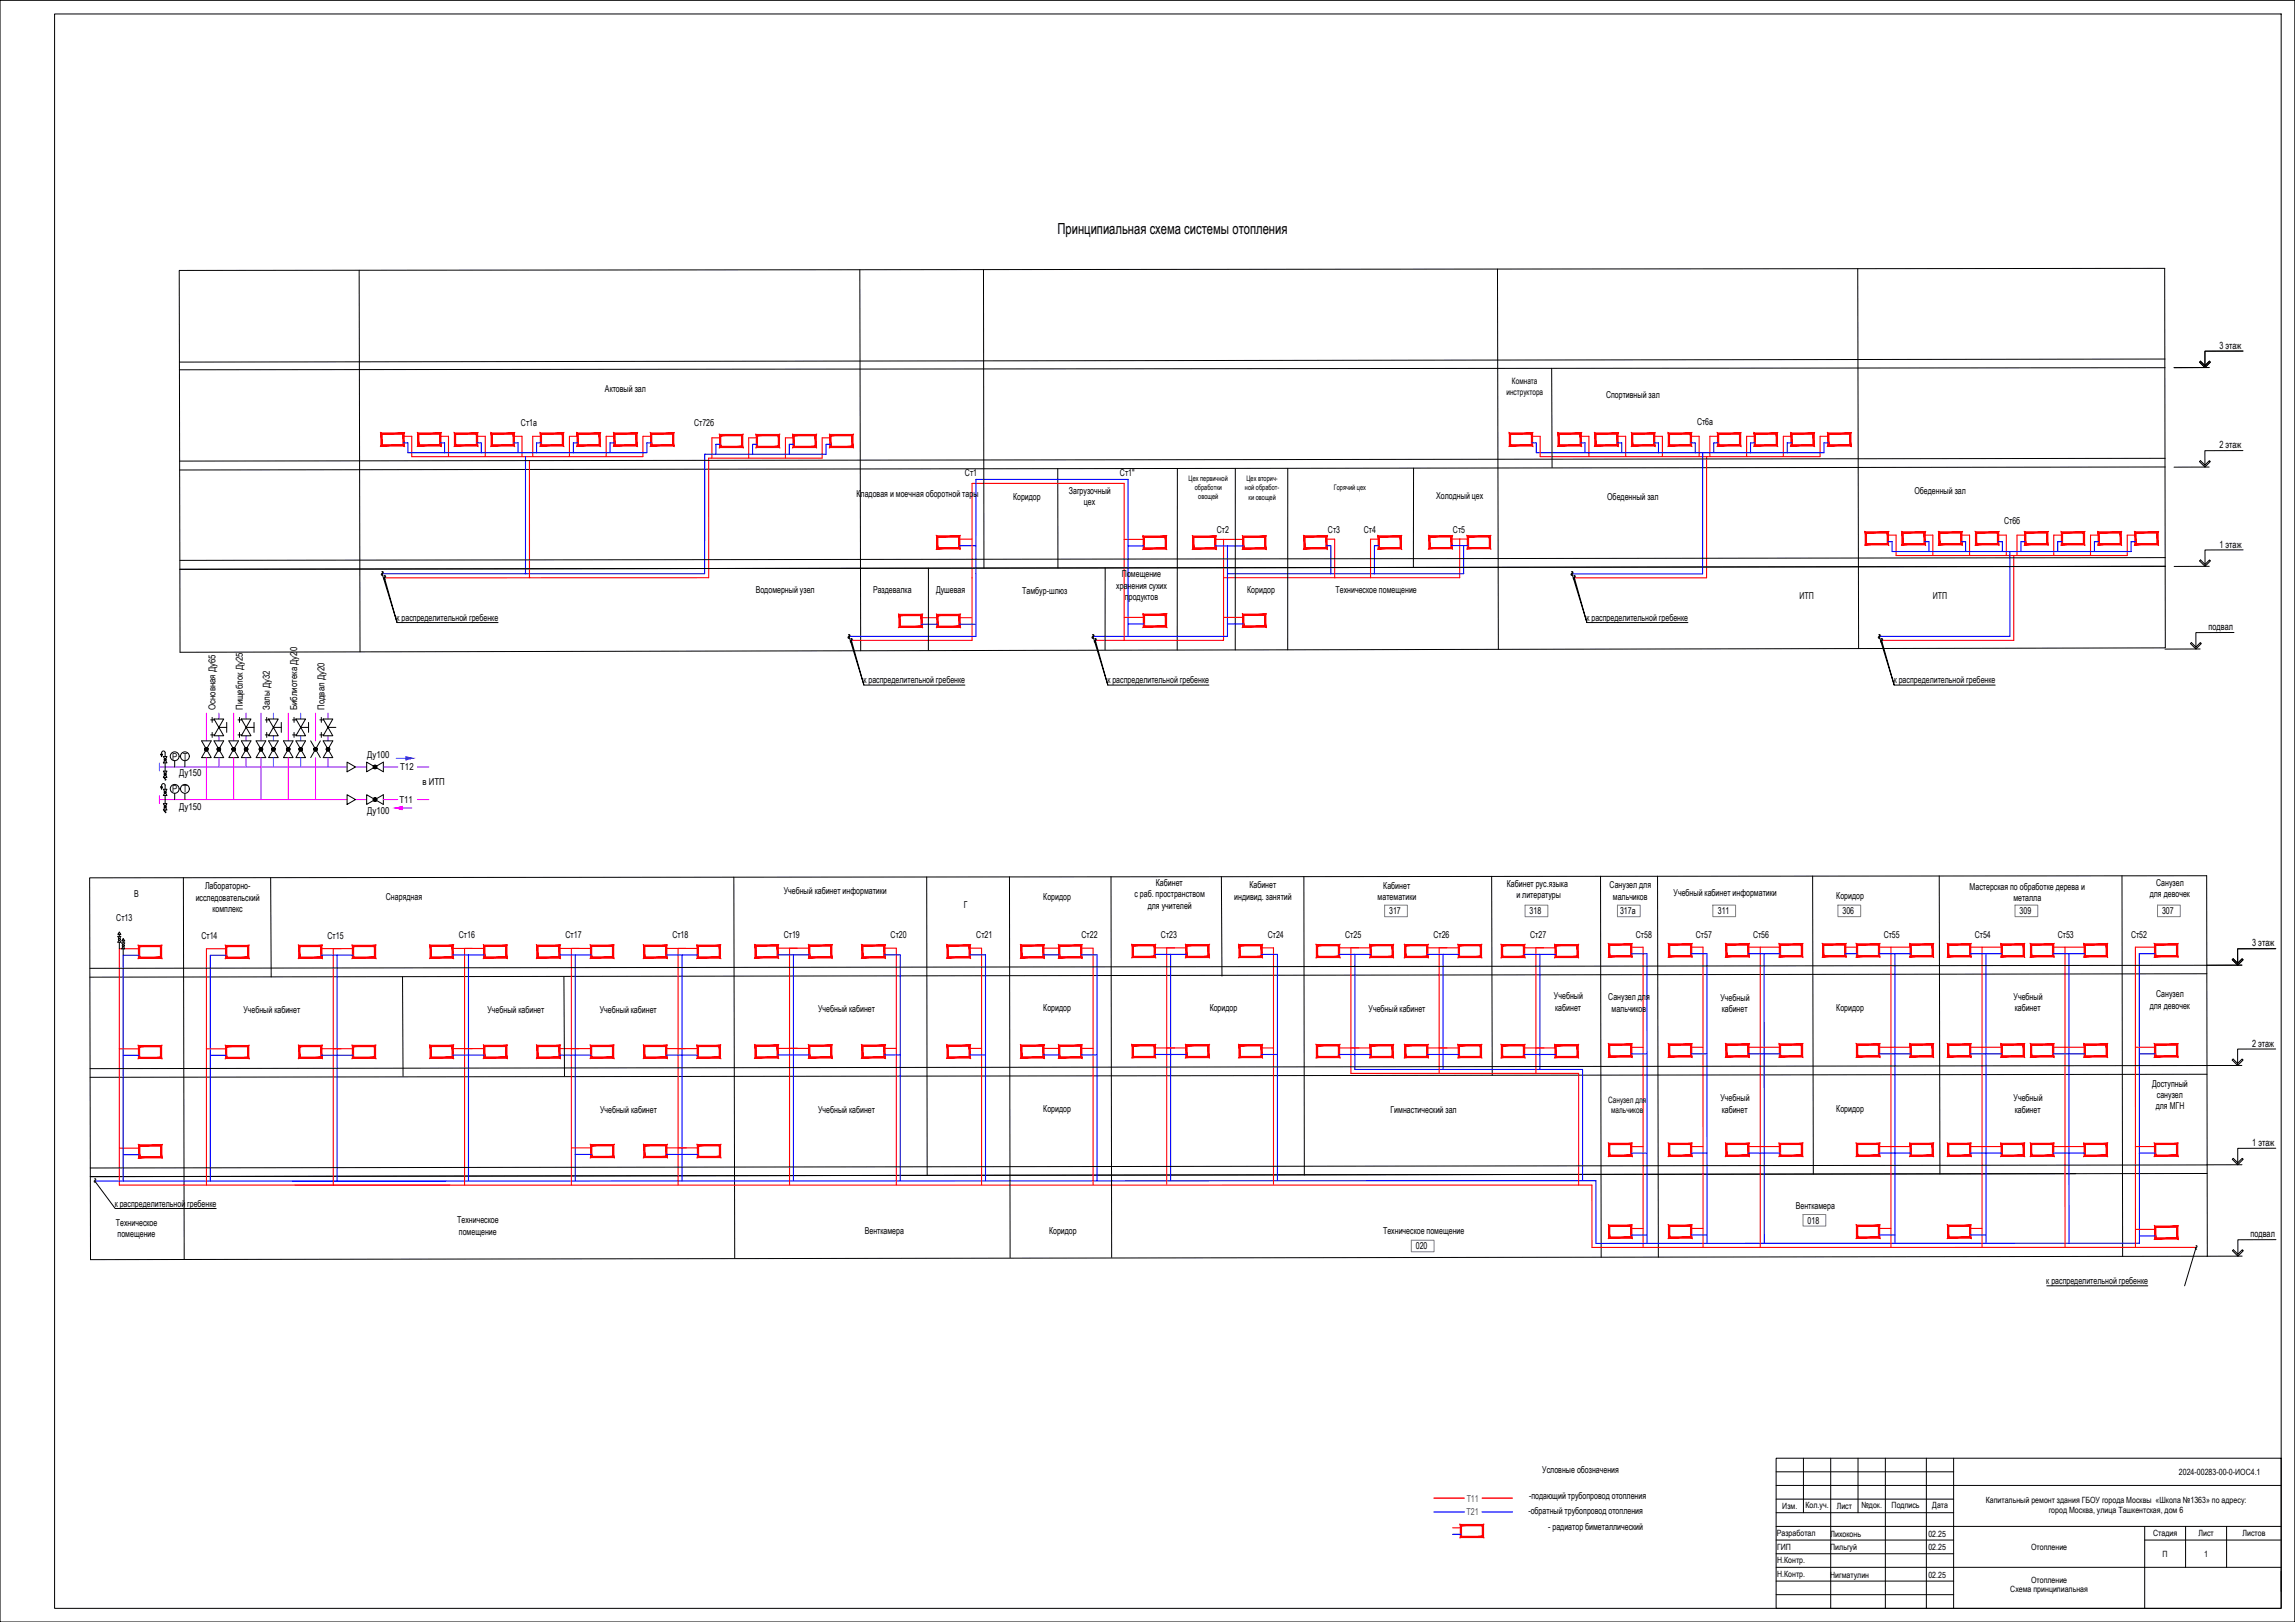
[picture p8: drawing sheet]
<svg xmlns="http://www.w3.org/2000/svg" width="841mm" height="594mm" viewBox="0 0 841 594" stroke-linecap="round" stroke-linejoin="round" font-family="sans-serif">
<defs><g id="words">
<g font-size="6.2">
<text x="138.9" y="208.8" transform="rotate(90 138.9 208.8)">~~</text>
<text x="575" y="208.8" transform="rotate(90 575 208.8)">~~</text>
<text x="310" y="231.7" transform="rotate(90 310 231.7)">~~</text>
<text x="399.4" y="231.7" transform="rotate(90 399.4 231.7)">~~</text>
<text x="687.5" y="231.7" transform="rotate(90 687.5 231.7)">~~</text>
<text x="33.6" y="431.3" transform="rotate(90 33.6 431.3)">~</text>
<text x="803.7" y="455.5" transform="rotate(90 803.7 455.5)">~</text>
</g>
<text font-size="5.6" x="387.5" y="85.5">Принципиальная схема системы отопления</text>
<g font-size="3.6">
<text x="813.4" y="127.8" transform="rotate(-1 813.4 127.8)">3</text>
<text x="815.6" y="127.7">этаж</text>
<text x="813.3" y="164.2">2 этаж</text>
<text x="813.4" y="200.5">1 этаж</text>
<text x="809.3" y="230.6">подвал</text>
<text x="825.3" y="346.6">3 этаж</text>
<text x="825.3" y="383.4">2 этаж</text>
<text x="825.4" y="419.7">1 этаж</text>
<text x="824.7" y="453">подвал</text>
</g>
<g font-size="3.5">
<text x="221.7" y="143.7">Актовый зал</text>
<text x="588.6" y="145.9">Спортивный зал</text>
<text x="621.9" y="155.6">Ст6а</text>
<text x="190.9" y="156.1">Ст1а</text>
<text x="254.4" y="156.1">Ст72б</text>
<text x="353.6" y="174.3">Ст1</text>
<text x="410.4" y="174.3">Ст1&quot;</text>
<text x="313.9" y="182.2">Кладовая и моечная оборотной тары</text>
<text x="371.2" y="183">Коридор</text>
<text x="391.7" y="180.9">Загрузочный</text>
<text x="397.2" y="185.1">цех</text>
<text x="526.3" y="182.9">Холодный цех</text>
<text x="589" y="183">Обеденный зал</text>
<text x="701.6" y="180.8">Обеденный зал</text>
<text x="734.4" y="191.8">Ст6б</text>
<text x="445.9" y="195.2">Ст2</text>
<text x="486.6" y="195.1">Ст3</text>
<text x="499.8" y="195.1">Ст4</text>
<text x="532.4" y="195.1">Ст5</text>
<text x="409.1" y="215.6">хранения сухих</text>
<text x="411.2" y="211.4">Помещение</text>
<text x="276.9" y="217.2">Водомерный узел</text>
<text x="319.9" y="217.3">Раздевалка</text>
<text x="343" y="217.2">Душевая</text>
<text x="374.6" y="217.7">Тамбур-шлюз</text>
<text x="412.3" y="219.8">продуктов</text>
<text x="457.1" y="217.2">Коридор</text>
<text x="489.4" y="217.2">Техническое помещение</text>
<text x="659.4" y="219.4">ИТП</text>
<text x="708.3" y="219.4">ИТП</text>
<text x="145.3" y="227.4">к распределительной гребенке</text>
<text x="581.4" y="227.4">к распределительной гребенке</text>
<text x="316.4" y="250.3">к распределительной гребенке</text>
<text x="405.8" y="250.3">к распределительной гребенке</text>
<text x="694" y="250.3">к распределительной гребенке</text>
<text x="78.9" y="260.1" transform="rotate(-90 78.9 260.1)">Основная Ду65</text>
<text x="88.9" y="260.1" transform="rotate(-90 88.9 260.1)">Пищеблок Ду25</text>
<text x="98.9" y="260.1" transform="rotate(-90 98.9 260.1)">Залы Ду32</text>
<text x="108.9" y="260.1" transform="rotate(-90 108.9 260.1)">Библиотека Ду20</text>
<text x="118.9" y="260.1" transform="rotate(-90 118.9 260.1)">Подвал Ду20</text>
<text x="63.1" y="278.2">Р T</text>
<text x="134.6" y="277.8">Ду100</text>
<text x="65.7" y="284.3">Ду150</text>
<text x="146.7" y="282.2">Т12</text>
<text x="154.8" y="287.7">в ИТП</text>
<text x="63.1" y="290.2">Р T</text>
<text x="65.7" y="296.5">Ду150</text>
<text x="134.6" y="298.2">Ду100</text>
<text x="146.4" y="294.1">Т11</text>
<text x="49.1" y="328.5">В</text>
<text x="71.7" y="329.9">исследовательский</text>
<text x="75.1" y="325.7">Лабораторно-</text>
<text x="141.4" y="329.6">Снарядная</text>
<text x="287.2" y="327.4">Учебный кабинет информатики</text>
<text x="382.3" y="329.6">Коридор</text>
<text x="415.7" y="328.6">с раб. пространством</text>
<text x="423.6" y="324.4">Кабинет</text>
<text x="452.3" y="329.5">индивид. занятий</text>
<text x="457.8" y="325.4">Кабинет</text>
<text x="504.8" y="329.7">математики</text>
<text x="506.9" y="325.6">Кабинет</text>
<text x="552.2" y="324.7">Кабинет рус.языка</text>
<text x="555.7" y="328.9">и литературы</text>
<text x="589.9" y="325.4">Санузел для</text>
<text x="591" y="329.6">мальчиков</text>
<text x="613.3" y="328.1">Учебный кабинет информатики</text>
<text x="672.9" y="329.4">Коридор</text>
<text x="721.8" y="325.8">Мастерская по обработке дерева и</text>
<text x="787.8" y="328.6">для девочек</text>
<text x="790.2" y="324.4">Санузел</text>
<text x="77.8" y="334.1">комплекс</text>
<text x="353.3" y="332.6">Г</text>
<text x="420.6" y="332.8">для учителей</text>
<text x="509.1" y="334.8">317</text>
<text x="560.6" y="334.8">318</text>
<text x="593.7" y="334.8">317а</text>
<text x="629.5" y="334.8">311</text>
<text x="675.2" y="334.8">306</text>
<text x="737.8" y="330">металла</text>
<text x="740.1" y="334.8">309</text>
<text x="792.3" y="334.8">307</text>
<text x="42.6" y="337.2">Ст13</text>
<text x="73.8" y="343.8">Ст14</text>
<text x="120" y="343.8">Ст15</text>
<text x="168.1" y="343.7">Ст16</text>
<text x="207.3" y="343.7">Ст17</text>
<text x="246.4" y="343.7">Ст18</text>
<text x="287.2" y="343.6">Ст19</text>
<text x="326.4" y="343.6">Ст20</text>
<text x="357.8" y="343.6">Ст21</text>
<text x="396.3" y="343.6">Ст22</text>
<text x="425.4" y="343.5">Ст23</text>
<text x="464.6" y="343.5">Ст24</text>
<text x="493" y="343.5">Ст25</text>
<text x="525.3" y="343.5">Ст26</text>
<text x="560.7" y="343.5">Ст27</text>
<text x="599.5" y="343.4">Ст58</text>
<text x="621.4" y="343.4">Ст57</text>
<text x="642.4" y="343.4">Ст56</text>
<text x="690.3" y="343.4">Ст55</text>
<text x="723.7" y="343.4">Ст54</text>
<text x="754.1" y="343.4">Ст53</text>
<text x="780.9" y="343.4">Ст52</text>
<text x="569.5" y="365.9">Учебный</text>
<text x="790.2" y="365.3">Санузел</text>
<text x="89.2" y="370.9">Учебный кабинет</text>
<text x="178.6" y="370.9">Учебный кабинет</text>
<text x="219.8" y="370.9">Учебный кабинет</text>
<text x="299.8" y="370.8">Учебный кабинет</text>
<text x="382.3" y="370.5">Коридор</text>
<text x="443.3" y="370.3">Коридор</text>
<text x="501.5" y="370.7">Учебный кабинет</text>
<text x="569.9" y="370.2">кабинет</text>
<text x="589.4" y="366.3">Санузел для</text>
<text x="590.5" y="370.5">мальчиков</text>
<text x="630.5" y="366.6">Учебный</text>
<text x="630.9" y="370.8">кабинет</text>
<text x="672.9" y="370.3">Коридор</text>
<text x="737.9" y="366.2">Учебный</text>
<text x="738.3" y="370.4">кабинет</text>
<text x="787.8" y="369.5">для девочек</text>
<text x="788.7" y="398">Доступный</text>
<text x="219.9" y="407.5">Учебный кабинет</text>
<text x="299.8" y="407.5">Учебный кабинет</text>
<text x="382.3" y="407.2">Коридор</text>
<text x="509.6" y="407.5">Гимнастический зал</text>
<text x="630.5" y="403.4">Учебный</text>
<text x="630.9" y="407.6">кабинет</text>
<text x="672.9" y="407.1">Коридор</text>
<text x="737.9" y="403.4">Учебный</text>
<text x="738.3" y="407.6">кабинет</text>
<text x="790" y="406.4">для МГН</text>
<text x="790.4" y="402.2">санузел</text>
<text x="42" y="442">к распределительной гребенке</text>
<text x="658.1" y="442.7">Венткамера</text>
<text x="42.5" y="449">Техническое</text>
<text x="167.6" y="448">Техническое</text>
<text x="662.4" y="448.1">018</text>
<text x="43.1" y="453.2">помещение</text>
<text x="168.2" y="452.2">помещение</text>
<text x="316.9" y="452.1">Венткамера</text>
<text x="384.4" y="452.1">Коридор</text>
<text x="506.9" y="452.1">Техническое помещение</text>
<text x="518.8" y="457.6">020</text>
<text x="749.9" y="470.3">к распределительной гребенке</text>
<text x="565.2" y="539.4">Условные обозначения</text>
<text x="560.3" y="549.1">-подающий трубопровод отопления</text>
<text x="560.1" y="554.6">-обратный трубопровод отопления</text>
<text x="567.4" y="560.5">- радиатор биметаллический</text>
</g>
<g font-size="3.5" fill="#545454">
<text x="537.5" y="550">Т11</text>
<text x="537.4" y="555">Т21</text>
</g>
<g font-size="3.2">
<text x="554.1" y="140.8">Комната</text>
<text x="552" y="144.6">инструктора</text>
<text x="589.3" y="403.8">Санузел для</text>
<text x="590.4" y="407.7">мальчиков</text>
</g>
<g font-size="3.1">
<text x="798.5" y="540.2">2024-00283-00-0-ИОС4.1</text>
<text x="727.7" y="550.5">Капитальный ремонт здания ГБОУ города Москвы «Школа №1363» по адресу:</text>
<text x="653.1" y="552.7">Изм.</text>
<text x="661.6" y="552.3">Кол.уч.</text>
<text x="673.1" y="552.7">Лист</text>
<text x="682.1" y="552.5">№док.</text>
<text x="693.2" y="552.5">Подпись</text>
<text x="708.1" y="552.4">Дата</text>
<text x="750.8" y="554.3">город Москва, улица Ташкентская, дом 6</text>
<text x="651.1" y="562.6">Разработал</text>
<text x="670.8" y="562.9">Лихоконь</text>
<text x="706.7" y="562.8">02.25</text>
<text x="789.1" y="562.5">Стадия</text>
<text x="805.6" y="562.7">Лист</text>
<text x="821.8" y="562.7">Листов</text>
<text x="651.2" y="567.8">ГИП</text>
<text x="670.7" y="567.5">Пильгуй</text>
<text x="706.7" y="567.9">02.25</text>
<text x="744.3" y="567.7">Отопление</text>
<text x="651.2" y="572.5">Н.Контр.</text>
<text x="792.5" y="570.2">П</text>
<text x="807.7" y="570.2">1</text>
<text x="651.2" y="577.5">Н.Контр.</text>
<text x="670.7" y="577.8">Нигматулин</text>
<text x="706.7" y="577.9">02.25</text>
<text x="744.3" y="579.6">Отопление</text>
<text x="736.7" y="583.1">Схема принципиальная</text>
</g>
<g font-size="2.8">
<text x="435.5" y="176.2">Цех первичной</text>
<text x="437.9" y="179.6">обработки</text>
<text x="456.2" y="179.6">ной обработ-</text>
<text x="456.8" y="176.2">Цех вторич-</text>
<text x="488.8" y="179.5">Горячий цех</text>
<text x="439.1" y="182.9">овощей</text>
<text x="457.6" y="183">ки овощей</text>
</g>
</g></defs>
<g fill="none" stroke="#000" stroke-width=".37">
<path d="M650.9 534.1h185.1v55h-185.1zM650.9 539.1h65M660.9 534.1v20M670.9 534.1v55M680.9 534.1v20M690.9 534.1v55M705.9 534.1v55M715.9 534.1v55M650.9 559.1h185.1M650.9 544.1h185.1M650.9 549.1h65M650.9 554.1h65"/>
<path d="M785.9 559.1v30M800.9 559.1v15M816 559.1v15M650.9 564.1h65M650.9 574.1h185.1M650.9 579.1h65M650.9 569.1h65M785.9 564.1h50.1M836 575.5v7.4M650.9 584.1h65"/>
</g>
<!-- layer: 0 -->
<g fill="none" stroke="#000" stroke-width=".37">
<path d="M0 .1h841v594h-841zM65.7 99.1l727.6-.8 .2 139-727.5 1.6zM131.6 99l.3 139.8M315.1 98.8l.3 139.6M360.4 98.8l.2 109.3M548.8 98.5l.3 139.3M680.8 98.4l.3 139.1M568.6 134.9l.2 36.3M793.4 134.7l-727.7 .7M793.4 131.5l-727.7 1.1M806.4 132.3l-.4 .3 2 2M806.4 132.3l1.6 1.6 1.7-1.6 .3 .3-2 2-2-2"/>
<path d="M809.6 134.6l-12.9 .1M809.7 132.3l-1.7 1.6-1.6-1.6M810 132.6l-2 2M822 128.6h-14v6M387.6 171.7l.1 36.3M431.5 171.6l-.1 66.5M452.7 171.5v66.6M471.9 171.5v66.5M518 171.5l-.1 36.3M793.5 167.9l-727.7 1M793.5 171l-727.7 1.1M806 169.1l.4-.4 1.6 1.7 1.6-1.7 .4 .4-2 2z"/>
<path d="M809.6 171.1h-12.9M821.9 165l-13.9 .1v6M340.2 208.1v30M405 208v30M793.5 204.2l-727.6 1M793.5 207.4l-727.6 1.1M806.4 205.1l1.7 1.6 1.6-1.6 .3 .3-1.9 2-2.1-2zM809.6 207.4l-12.9 .1M822 201.4h-14l.1 6M803.1 235.3l1.6 1.7 1.6-1.7 .4 .4-2 2-2-2zM806.3 237.7h-12.9M818.7 231.7h-14v6"/>
<path d="M58.9 276.2h.6l-.3 .9zM59.2 275.7v.5M59.2 275.7a.65 .65 0 0 1 .7-.6 .65 .65 0 0 1 .6 .6v1.4M59.9 277.1h1.3l-1.3 2.3h1.3zM60.5 279.4v3M64 278.6v2.3M67.8 278.6v2.3M73.9 271.3l3.5 6.2h-3.5l3.5-6.2zM77.2 269.2h1.4M77.2 263.7h1.4M77.7 262.8v1.8M77.7 268.3v1.8"/>
<path d="M78.4 271.3l3.6 6.2h-3.6l3.6-6.2zM78.4 263.3h3.6l-3.6 6.2h3.6zM80.2 266.4h2.9M83.1 264.6v3.6M83.9 271.3l3.5 6.2h-3.5l3.5-6.2zM87.2 269.2h1.4M87.2 263.7h1.4M87.8 262.8v1.8M87.8 268.3v1.8M88.4 271.3l3.6 6.2h-3.6l3.6-6.2zM88.4 263.3h3.6l-3.6 6.2h3.6zM90.2 266.4h2.9"/>
<path d="M93.1 264.6v3.6M93.9 271.3l3.5 6.2h-3.5l3.5-6.2zM97.2 269.2h1.4M97.2 263.7h1.4M97.7 262.8v1.8M97.7 268.3v1.8M98.4 271.3l3.6 6.2h-3.6l3.6-6.2zM98.4 263.3h3.6l-3.6 6.2h3.6zM100.2 266.4h2.9M103.1 264.6v3.6M103.9 271.3l3.5 6.2h-3.5l3.5-6.2zM107.2 269.2h1.4"/>
<path d="M107.2 263.7h1.4M107.8 262.8v1.8M107.8 268.3v1.8M108.4 271.3l3.6 6.2h-3.6l3.6-6.2zM108.4 263.3h3.6l-3.6 6.2h3.6zM110.2 266.4h2.9M113.1 264.6v3.6M113.9 271.3l3.5 6.2M117.2 269.2h1.4M117.2 263.7h1.4M117.4 271.3l-3.5 6.2M117.8 262.8v1.8"/>
<path d="M117.8 268.3v1.8M118.4 271.3l3.6 6.2h-3.6l3.6-6.2zM118.4 263.3h3.6l-3.6 6.2h3.6zM120.2 266.4h2.9M127.2 279.1l3.1 1.8-3.1 1.8zM134.4 279.1l6.1 3.6v-3.6l-6.1 3.6zM58.9 288.2h.6l-.3 .9zM59.2 287.6v.6M59.2 287.6a.65 .65 0 0 1 .7-.6 .65 .65 0 0 1 .6 .6v1.5M59.9 282.4h1.3l-1.3 2.3h1.3zM59.9 289.1h1.3l-1.3 2.3h1.3zM59.9 294.4h1.3l-1.3 2.3h1.3z"/>
<path d="M60.5 284.7l-.3 .4 .7 .5-.4 .2M60.5 296.7l-.3 .4 .7 .4-.4 .2M60.5 291.4v3M64 290.6v2.3M67.8 290.6v2.3M127.2 291.1l3.1 1.8-3.1 1.7zM134.4 291.1l6.1 3.5v-3.5l-6.1 3.5zM32.9 321.5l775.8-.7 .2 139.3-775.7 1.3zM67.2 321.5l.3 139.8M99.2 321.5l.2 36.3M268.9 321.3l.3 139.5M339.6 321.2l.2 109.3"/>
<path d="M369.9 321.2l.3 139.4M407.1 321.1l.3 139.4M447.6 321.1l.2 36.4M477.8 321l.2 109.4M546.6 321l.2 72.8M586.5 320.9l.3 139.6M607.4 320.9l.3 139.5M664.3 320.9l.2 109.1M710.6 320.8l.3 109.2M777.6 320.8l.3 139.4M147.5 357.8l.2 36.4M206.7 357.7l.2 36.4"/>
<path d="M808.7 356.7l-775.8 1.2M818.4 351.1l-.4 .4 2 2M818.4 351.1l1.6 1.7 1.7-1.7 .3 .4-2 2-2-2M818.4 351.1l1.6 1.7 1.7-1.7M821.6 353.5l-788.6 1.2M822 351.5l-2 2M834 347.5h-14v6M808.8 390.3l-775.8 1.1M808.8 393.5l-775.8 1.1M818.3 387.9l1.7 1.6 1.6-1.6 .4 .3-2 2-2-1.9zM821.5 390.2l-12.8 .1M833.9 384.2h-13.9v6"/>
<path d="M808.8 429.8l-775.7 1.1M808.8 426.7l-775.7 1.1M818.4 424.3l1.6 1.6 1.7-1.7 .3 .4-2 2-2-2zM821.6 426.6h-12.9M834 420.6h-14v6M818.1 458.1l.4-.4 1.6 1.7 1.6-1.7 .4 .4-2 2zM834.1 454l-14 .1v6M821.6 460.1h-12.8"/>
<circle cx="64" cy="277" r="1.62"/>
<circle cx="67.8" cy="277" r="1.62"/>
<circle cx="64" cy="288.9" r="1.62"/>
<circle cx="67.8" cy="288.9" r="1.62"/>
</g>
<g fill="#f00" stroke="#f00" stroke-width=".37">
<path d="M697.5 199.1l-.5 .5 8-.5zM697 199.6l8-.5 .5 .5zM705 195.3v3.8l.5 .5zM705 195.3l.5-.5v4.8zM697.5 195.3h7.5l.5-.5zM697 194.8h8.5l-8 .5zM697 194.8l.5 4.3v-3.8zM697 194.8l.5 4.3-.5 .5z"/>
<path d="M684 199.1l-.5 .5 8.1-.5zM683.5 199.6l8.1-.5 .5 .5zM691.6 195.3v3.8l.5 .5zM691.6 195.3l.5-.5v4.8zM684 195.3h7.6l.5-.5zM683.5 194.8h8.6l-8.1 .5zM683.5 194.8l.5 4.3v-3.8zM683.5 194.8l.5 4.3-.5 .5z"/>
<path d="M710.9 199.1l-.5 .5 8.1-.5zM710.4 199.6l8.1-.5 .5 .5zM718.5 195.3v3.8l.5 .5zM718.5 195.3l.5-.5v4.8zM710.9 195.3h7.6l.5-.5zM710.4 194.8h8.6l-8.1 .5zM710.4 194.8l.5 4.3v-3.8zM710.4 194.8l.5 4.3-.5 .5z"/>
<path d="M724.4 199.1l-.5 .5 8.1-.5zM723.9 199.6l8.1-.5 .5 .5zM732 195.3v3.8l.5 .5zM732 195.3l.5-.5v4.8zM724.4 195.3h7.6l.5-.5zM723.9 194.8h8.6l-8.1 .5zM723.9 194.8l.5 4.3v-3.8zM723.9 194.8l.5 4.3-.5 .5z"/>
<path d="M768.9 199.6h8.5l-.5-.5zM769.3 199.1h7.6l-8 .5zM768.9 194.8v4.8l.4-.5zM768.9 194.8l.4 .5v3.8zM768.9 194.8l.4 .5 8.1-.5zM769.3 195.3l8.1-.5-.5 .5zM777.4 194.8l-.5 .5 .5 4.3zM776.9 195.3l.5 4.3-.5-.5z"/>
<path d="M782.3 199.6h8.6l-.5-.5zM782.8 199.1h7.6l-8.1 .5zM782.3 194.8v4.8l.5-.5zM782.3 194.8l.5 .5v3.8zM782.3 194.8l.5 .5 8.1-.5zM782.8 195.3l8.1-.5-.5 .5zM790.4 195.3l.5 4.3v-4.8zM790.4 195.3l.5 4.3-.5-.5z"/>
<path d="M755.4 199.6h8.5l-.4-.5zM755.9 199.1h7.6l-8.1 .5zM755.4 194.8v4.8l.5-.5zM755.4 194.8l.5 .5v3.8zM755.4 194.8l.5 .5 8-.5zM755.9 195.3l8-.5-.4 .5zM763.9 194.8l-.4 .5 .4 4.3zM763.5 195.3l.4 4.3-.4-.5z"/>
<path d="M741.9 199.6h8.6l-.5-.5zM742.4 199.1h7.6l-8.1 .5zM741.9 194.8v4.8l.5-.5zM741.9 194.8l.5 .5v3.8zM741.9 194.8l.5 .5 8.1-.5zM742.4 195.3l8.1-.5-.5 .5zM750 195.3l.5 4.3v-4.8zM750 195.3l.5 4.3-.5-.5z"/>
<path d="M584.9 162.9l-.5 .5 8.1-.5zM584.4 163.4l8.1-.5 .5 .5zM592.5 159.1v3.8l.5 .5zM592.5 159.1l.5-.5v4.8zM584.9 159.1h7.6l.5-.5zM584.4 158.6h8.6l-8.1 .5zM584.4 158.6l.5 4.3v-3.8zM584.4 158.6l.5 4.3-.5 .5z"/>
<path d="M571.4 162.9l-.5 .5 8.1-.5zM570.9 163.4l8.1-.5 .5 .5zM579 159.1v3.8l.5 .5zM579 159.1l.5-.5v4.8zM571.4 159.1h7.6l.5-.5zM570.9 158.6h8.6l-8.1 .5zM570.9 158.6l.5 4.3v-3.8zM570.9 158.6l.5 4.3-.5 .5z"/>
<path d="M598.4 162.9l-.5 .5 8.1-.5zM597.9 163.4l8.1-.5 .4 .5zM606 159.1v3.8l.4 .5zM606.4 158.6v4.8l-.4-4.3zM598.4 159.1h7.6l.4-.5zM597.9 158.6h8.5l-8 .5zM597.9 158.6l.5 4.3v-3.8zM597.9 158.6l.5 4.3-.5 .5z"/>
<path d="M611.8 162.9l-.4 .5 8-.5zM611.4 163.4l8-.5 .5 .5zM619.4 159.1v3.8l.5 .5zM619.9 158.6v4.8l-.5-4.3zM611.8 159.1h7.6l.5-.5zM611.4 158.6h8.5l-8.1 .5zM611.4 158.6l.4 4.3v-3.8zM611.4 158.6l.4 4.3-.4 .5z"/>
<path d="M656.3 163.4h8.5l-.4-.5zM656.3 163.4l.5-.5h7.6zM656.3 158.6v4.8l.5-.5zM656.3 158.6l.5 .5v3.8zM656.3 158.6l.5 .5 8-.5zM656.8 159.1l8-.5-.4 .5zM664.4 159.1l.4 4.3v-4.8zM664.4 159.1l.4 4.3-.4-.5z"/>
<path d="M669.8 163.4h8.5l-.5-.5zM669.8 163.4l.4-.5h7.6zM669.8 158.6v4.8l.4-.5zM669.8 158.6l.4 .5v3.8zM669.8 158.6l.4 .5 8.1-.5zM670.2 159.1l8.1-.5-.5 .5zM678.3 158.6l-.5 .5 .5 4.3zM677.8 159.1l.5 4.3-.5-.5z"/>
<path d="M642.8 163.4h8.6l-.5-.5zM642.8 163.4l.5-.5h7.6zM642.8 158.6v4.8l.5-.5zM642.8 158.6l.5 .5v3.8zM642.8 158.6l.5 .5 8.1-.5zM643.3 159.1l8.1-.5-.5 .5zM651.4 158.6l-.5 .5 .5 4.3zM650.9 159.1l.5 4.3-.5-.5z"/>
<path d="M629.4 163.4h8.5l-.5-.5zM629.8 162.9h7.6l-8 .5zM629.4 158.6v4.8l.4-.5zM629.4 158.6l.4 .5v3.8zM629.4 158.6l.4 .5 8.1-.5zM629.8 159.1l8.1-.5-.5 .5zM637.9 158.6l-.5 .5 .5 4.3zM637.4 159.1l.5 4.3-.5-.5z"/>
<path d="M553.6 162.9l-.5 .5 8.1-.5zM553.1 163.4l8.1-.5 .4 .5zM561.2 159.1v3.8l.4 .5zM561.6 158.6v4.8l-.4-4.3zM553.6 159.1h7.6l.4-.5zM553.1 158.6h8.5l-8 .5zM553.1 158.6l.5 4.3v-3.8zM553.1 158.6l.5 4.3-.5 .5z"/>
<path d="M537.7 201h8.5l-.4-.5zM537.7 201l.5-.5h7.6zM537.7 196.2v4.8l.5-.5zM537.7 196.2l.5 .5v3.8zM537.7 196.2l.5 .5 8-.5zM538.2 196.7l8-.5-.4 .5zM546.2 196.2l-.4 .5 .4 4.3zM545.8 196.7l.4 4.3-.4-.5z"/>
<path d="M523.6 201l8.1-.5h-7.6zM523.6 201l8.1-.5 .5 .5zM531.7 196.7v3.8l.5 .5zM531.7 196.7l.5-.5v4.8zM524.1 196.7h7.6l.5-.5zM523.6 196.2h8.6l-8.1 .5zM523.6 196.2l.5 4.3v-3.8zM523.6 196.2l.5 4.3-.5 .5z"/>
<path d="M505 201.1h8.6l-.5-.5zM505 201.1l.5-.5h7.6zM505 196.3v4.8l.5-.5zM505 196.3l.5 .4v3.9zM505 196.3l.5 .4 8.1-.4zM505.5 196.7l8.1-.4-.5 .4zM513.6 196.3l-.5 .4 .5 4.4zM513.1 196.7l.5 4.4-.5-.5z"/>
<path d="M478.3 200.6l-.5 .5 8.1-.5zM477.8 201.1l8.1-.5 .4 .5zM485.9 196.7v3.9l.4 .5zM486.3 196.3v4.8l-.4-4.4zM478.3 196.7h7.6l.4-.4zM477.8 196.3h8.5l-8 .4zM477.8 196.3l.5 4.3v-3.9zM477.8 196.3l.5 4.3-.5 .5z"/>
<path d="M455.4 201.1h8.5l-.5-.4zM455.4 201.1l.4-.4h7.6zM455.4 196.3v4.8l.4-.4zM455.4 196.3l.4 .5v3.9zM455.4 196.3l.4 .5 8.1-.5zM455.8 196.8l8.1-.5-.5 .5zM463.9 196.3l-.5 .5 .5 4.3zM463.4 196.8l.5 4.3-.5-.4z"/>
<path d="M437 201.1l8.1-.4h-7.6zM437 201.1l8.1-.4 .5 .4zM445.1 196.8v3.9l.5 .4zM445.1 196.8l.5-.5v4.8zM437.5 196.8h7.6l.5-.5zM437 196.3h8.6l-8.1 .5zM437 196.3l.5 4.4v-3.9zM437 196.3l.5 4.4-.5 .4z"/>
<path d="M455.4 229.7h8.5l-.5-.5zM455.4 229.7l.4-.5h7.6zM455.4 224.9v4.8l.4-.5zM455.4 224.9l.4 .5v3.8zM455.4 224.9l.4 .5 8.1-.5zM455.8 225.4l8.1-.5-.5 .5zM463.9 224.9l-.5 .5 .5 4.3zM463.4 225.4l.5 4.3-.5-.5z"/>
<path d="M418.9 201.1h8.6l-.5-.4zM418.9 201.1l.5-.4h7.6zM418.9 196.3v4.8l.5-.4zM418.9 196.3l.5 .5v3.9zM418.9 196.3l.5 .5 8.1-.5zM419.4 196.8l8.1-.5-.5 .5zM427.5 196.3l-.5 .5 .5 4.3zM427 196.8l.5 4.3-.5-.4z"/>
<path d="M419 229.7h8.5l-.5-.5zM419 229.7l.4-.5h7.6zM419 224.9v4.8l.4-.5zM419 224.9l.4 .5v3.8zM419 224.9l.4 .5 8.1-.5zM419.4 225.4l8.1-.5-.5 .5zM427.5 224.9l-.5 .5 .5 4.3zM427 225.4l.5 4.3-.5-.5z"/>
<path d="M343.7 200.6l-.5 .5 8.1-.5zM343.2 201.1l8.1-.5 .4 .5zM351.3 196.7v3.9l.4 .5zM351.3 196.7l.4-.4v4.8zM343.7 196.7h7.6l.4-.4zM343.2 196.3h8.5l-8 .4zM343.2 196.3l.5 4.3v-3.9zM343.2 196.3l.5 4.3-.5 .5z"/>
<path d="M290.6 163.9h8.5l-.4-.5zM291.1 163.4h7.6l-8.1 .5zM290.6 159.1v4.8l.5-.5zM290.6 159.1l.5 .5v3.8zM290.6 159.1l.5 .5 8-.5zM291.1 159.6l8-.5-.4 .5zM299.1 159.1l-.4 .5 .4 4.3zM298.7 159.6l.4 4.3-.4-.5z"/>
<path d="M304.1 163.9h8.5l-.5-.5zM304.1 163.9l.4-.5h7.6zM304.1 159.1v4.8l.4-.5zM304.1 159.1l.4 .5v3.8zM304.1 159.1l.4 .5 8.1-.5zM304.5 159.6l8.1-.5-.5 .5zM312.6 159.1l-.5 .5 .5 4.3zM312.1 159.6l.5 4.3-.5-.5z"/>
<path d="M277.1 163.9h8.6l-.5-.5zM277.6 163.4h7.6l-8.1 .5zM277.1 159.1v4.8l.5-.5zM277.1 159.1l.5 .5v3.8zM277.1 159.1l.5 .5 8.1-.5zM277.6 159.6l8.1-.5-.5 .5zM285.7 159.1l-.5 .5 .5 4.3zM285.2 159.6l.5 4.3-.5-.5z"/>
<path d="M263.7 163.9h8.5l-.5-.5zM264.1 163.4h7.6l-8 .5zM263.7 159.1v4.8l.4-.5zM263.7 159.1l.4 .5v3.8zM263.7 159.1l.4 .5 8.1-.5zM264.1 159.6l8.1-.5-.5 .5zM272.2 159.1l-.5 .5 .5 4.3zM271.7 159.6l.5 4.3-.5-.5z"/>
<path d="M153.5 162.9l-.5 .5 8.1-.5zM153 163.4l8.1-.5 .5 .5zM161.1 159.1v3.8l.5 .5zM161.1 159.1l.5-.5v4.8zM153.5 159.1h7.6l.5-.5zM153 158.6h8.6l-8.1 .5zM153 158.6l.5 4.3v-3.8zM153 158.6l.5 4.3-.5 .5z"/>
<path d="M140.1 162.9l-.5 .5 8-.5zM139.6 163.4l8-.5 .5 .5zM147.6 159.1v3.8l.5 .5zM147.6 159.1l.5-.5v4.8zM140.1 159.1h7.5l.5-.5zM139.6 158.6h8.5l-8 .5zM139.6 158.6l.5 4.3v-3.8zM139.6 158.6l.5 4.3-.5 .5z"/>
<path d="M167 162.9l-.5 .5 8.1-.5zM166.5 163.4l8.1-.5 .4 .5zM174.6 159.1v3.8l.4 .5zM174.6 159.1l.4-.5v4.8zM167 159.1h7.6l.4-.5zM166.5 158.6h8.5l-8 .5zM166.5 158.6l.5 4.3v-3.8zM166.5 158.6l.5 4.3-.5 .5z"/>
<path d="M180.4 162.9l-.4 .5 8-.5zM180 163.4l8-.5 .5 .5zM188 159.1v3.8l.5 .5zM188.5 158.6v4.8l-.5-4.3zM180.4 159.1h7.6l.5-.5zM180 158.6h8.5l-8.1 .5zM180 158.6l.4 4.3v-3.8zM180 158.6l.4 4.3-.4 .5z"/>
<path d="M224.9 163.4h8.6l-.5-.5zM224.9 163.4l.5-.5h7.6zM224.9 158.6v4.8l.5-.5zM224.9 158.6l.5 .5v3.8zM224.9 158.6l.5 .5 8.1-.5zM225.4 159.1l8.1-.5-.5 .5zM233 159.1l.5 4.3v-4.8zM233 159.1l.5 4.3-.5-.5z"/>
<path d="M238.4 163.4h8.5l-.5-.5zM238.4 163.4l.5-.5h7.5zM238.4 158.6v4.8l.5-.5zM238.4 158.6l.5 .5v3.8zM238.4 158.6l.5 .5 8-.5zM238.9 159.1l8-.5-.5 .5zM246.4 159.1l.5 4.3v-4.8zM246.4 159.1l.5 4.3-.5-.5z"/>
<path d="M211.5 163.4h8.5l-.5-.5zM211.9 162.9h7.6l-8 .5zM211.5 158.6v4.8l.4-.5zM211.5 158.6l.4 .5v3.8zM211.5 158.6l.4 .5 8.1-.5zM211.9 159.1l8.1-.5-.5 .5zM220 158.6l-.5 .5 .5 4.3zM219.5 159.1l.5 4.3-.5-.5z"/>
<path d="M198 163.4h8.5l-.4-.5zM198.5 162.9h7.6l-8.1 .5zM198 158.6v4.8l.5-.5zM198 158.6l.5 .5v3.8zM198 158.6l.5 .5 8-.5zM198.5 159.1l8-.5-.4 .5zM206.5 158.6l-.4 .5 .4 4.3zM206.1 159.1l.4 4.3-.4-.5z"/>
<path d="M50.8 424.1h8.5l-.5-.5zM50.8 424.1l.5-.5h7.5zM50.8 419.3v4.8l.5-.5zM50.8 419.3l.5 .5v3.8zM50.8 419.3l.5 .5 8-.5zM51.3 419.8l8-.5-.5 .5zM59.3 419.3l-.5 .5 .5 4.3zM58.8 419.8l.5 4.3-.5-.5z"/>
<path d="M50.7 387.7h8.5l-.4-.5zM51.2 387.2h7.6l-8.1 .5zM50.7 382.9v4.8l.5-.5zM50.7 382.9l.5 .5v3.8zM50.7 382.9l.5 .5 8-.5zM51.2 383.4l8-.5-.4 .5zM59.2 382.9l-.4 .5 .4 4.3zM58.8 383.4l.4 4.3-.4-.5z"/>
<path d="M50.7 351h8.5l-.4-.4zM50.7 351l.5-.4h7.6zM50.7 346.3v4.7l.5-.4zM50.7 346.3l.5 .4v3.9zM50.7 346.3l.5 .4 8-.4zM51.2 346.7l8-.4-.4 .4zM58.8 346.7l.4 4.3v-4.7zM58.8 346.7l.4 4.3-.4-.4z"/>
<path d="M82.6 387.7h8.6l-.5-.5zM82.6 387.7l.5-.5h7.6zM82.6 382.9v4.8l.5-.5zM82.6 382.9l.5 .5v3.8zM82.6 382.9l.5 .5 8.1-.5zM83.1 383.4l8.1-.5-.5 .5zM91.2 382.9l-.5 .5 .5 4.3zM90.7 383.4l.5 4.3-.5-.5z"/>
<path d="M82.6 351h8.6l-.5-.4zM82.6 351l.5-.4h7.6zM82.6 346.3v4.7l.5-.4zM82.6 346.3l.5 .4v3.9zM82.6 346.3l.5 .4 8.1-.4zM83.1 346.7l8.1-.4-.5 .4zM91.2 346.3l-.5 .4 .5 4.3zM90.7 346.7l.5 4.3-.5-.4z"/>
<path d="M129.1 387.7h8.5l-.4-.5zM129.1 387.7l.5-.5h7.6zM129.1 382.9v4.8l.5-.5zM129.1 382.9l.5 .5v3.8zM129.1 382.9l.5 .5 8-.5zM129.6 383.4l8-.5-.4 .5zM137.6 382.9l-.4 .5 .4 4.3zM137.2 383.4l.4 4.3-.4-.5z"/>
<path d="M129.1 351h8.6l-.5-.5zM129.1 351l.5-.5h7.6zM129.1 346.2v4.8l.5-.5zM129.1 346.2l.5 .5v3.8zM129.1 346.2l.5 .5 8.1-.5zM129.6 346.7l8.1-.5-.5 .5zM137.2 346.7l.5 4.3v-4.8zM137.2 346.7l.5 4.3-.5-.5z"/>
<path d="M109.5 351l8-.5h-7.6zM109.5 351l8-.5 .5 .5zM117.5 346.7v3.8l.5 .5zM117.5 346.7l.5-.5v4.8zM109.9 346.7h7.6l.5-.5zM109.5 346.2h8.5l-8.1 .5zM109.5 346.2l.4 4.3v-3.8zM109.5 346.2l.4 4.3-.4 .5z"/>
<path d="M109.9 387.2l-.4 .5 8-.5zM109.5 387.7l8-.5 .5 .5zM117.5 383.4v3.8l.5 .5zM118 382.9v4.8l-.5-4.3zM109.9 383.4h7.6l.5-.5zM109.5 382.9h8.5l-8.1 .5zM109.5 382.9l.4 4.3v-3.8zM109.5 382.9l.4 4.3-.4 .5z"/>
<path d="M177.2 387.6h8.6l-.5-.5zM177.2 387.6l.5-.5h7.6zM177.2 382.8v4.8l.5-.5zM177.2 382.8l.5 .5v3.8zM177.2 382.8l.5 .5 8.1-.5zM177.7 383.3l8.1-.5-.5 .5zM185.8 382.8l-.5 .5 .5 4.3zM185.3 383.3l.5 4.3-.5-.5z"/>
<path d="M177.2 351h8.6l-.5-.5zM177.2 351l.5-.5h7.6zM177.2 346.2v4.8l.5-.5zM177.2 346.2l.5 .4v3.9zM177.2 346.2l.5 .4 8.1-.4zM177.7 346.6l8.1-.4-.5 .4zM185.3 346.6l.5 4.4v-4.8zM185.3 346.6l.5 4.4-.5-.5z"/>
<path d="M157.6 351l8.1-.5h-7.6zM157.6 351l8.1-.5 .4 .5zM165.7 346.6v3.9l.4 .5zM165.7 346.6l.4-.4v4.8zM158.1 346.6h7.6l.4-.4zM157.6 346.2h8.5l-8 .4zM157.6 346.2l.5 4.3v-3.9zM157.6 346.2l.5 4.3-.5 .5z"/>
<path d="M158.1 387.1l-.5 .5 8.1-.5zM157.6 387.6l8.1-.5 .4 .5zM165.7 383.3v3.8l.4 .5zM166.1 382.8v4.8l-.4-4.3zM158.1 383.3h7.6l.4-.5zM157.6 382.8h8.5l-8 .5zM157.6 382.8l.5 4.3v-3.8zM157.6 382.8l.5 4.3-.5 .5z"/>
<path d="M216.4 387.6h8.5l-.5-.5zM216.8 387.1h7.6l-8 .5zM216.4 382.8v4.8l.4-.5zM216.4 382.8l.4 .5v3.8zM216.4 382.8l.4 .5 8.1-.5zM216.8 383.3l8.1-.5-.5 .5zM224.9 382.8l-.5 .5 .5 4.3zM224.4 383.3l.5 4.3-.5-.5z"/>
<path d="M216.4 351h8.5l-.5-.5zM216.4 351l.5-.5h7.5zM216.4 346.2v4.8l.5-.5zM216.4 346.2l.5 .4v3.9zM216.4 346.2l.5 .4 8-.4zM216.9 346.6l8-.4-.5 .4zM224.4 346.6l.5 4.4v-4.8zM224.4 346.6l.5 4.4-.5-.5z"/>
<path d="M196.7 351l8.1-.5h-7.6zM196.7 351l8.1-.5 .5 .5zM204.8 346.6v3.9l.5 .5zM204.8 346.6l.5-.4v4.8zM197.2 346.6h7.6l.5-.4zM196.7 346.2h8.6l-8.1 .4zM196.7 346.2l.5 4.3v-3.9zM196.7 346.2l.5 4.3-.5 .5z"/>
<path d="M197.2 387.1l-.5 .5 8.1-.5zM196.7 387.6l8.1-.5 .5 .5zM204.8 383.3v3.8l.5 .5zM205.3 382.8v4.8l-.5-4.3zM197.2 383.3h7.6l.5-.5zM196.7 382.8h8.6l-8.1 .5zM196.7 382.8l.5 4.3v-3.8zM196.7 382.8l.5 4.3-.5 .5z"/>
<path d="M216.4 424h8.6l-.5-.5zM216.4 424l.5-.5h7.6zM216.4 419.2v4.8l.5-.5zM216.4 419.2l.5 .5v3.8zM216.4 419.2l.5 .5 8.1-.5zM216.9 419.7l8.1-.5-.5 .5zM225 419.2l-.5 .5 .5 4.3zM224.5 419.7l.5 4.3-.5-.5z"/>
<path d="M255.5 387.6h8.5l-.5-.5zM255.5 387.6l.5-.5h7.5zM255.5 382.8v4.8l.5-.5zM255.5 382.8l.5 .5v3.8zM255.5 382.8l.5 .5 8-.5zM256 383.3l8-.5-.5 .5zM264 382.8l-.5 .5 .5 4.3zM263.5 383.3l.5 4.3-.5-.5z"/>
<path d="M255.5 351h8.5l-.5-.5zM255.5 351l.5-.5h7.5zM255.5 346.2v4.8l.5-.5zM255.5 346.2l.5 .4v3.9zM255.5 346.2l.5 .4 8-.4zM256 346.6l8-.4-.5 .4zM263.5 346.6l.5 4.4v-4.8zM263.5 346.6l.5 4.4-.5-.5z"/>
<path d="M235.8 351l8.1-.5h-7.6zM235.8 351l8.1-.5 .5 .5zM243.9 346.6v3.9l.5 .5zM243.9 346.6l.5-.4v4.8zM236.3 346.6h7.6l.5-.4zM235.8 346.2h8.6l-8.1 .4zM235.8 346.2l.5 4.3v-3.9zM235.8 346.2l.5 4.3-.5 .5z"/>
<path d="M235.8 387.6l8.1-.5h-7.6zM235.8 387.6l8.1-.5 .5 .5zM243.9 383.3v3.8l.5 .5zM243.9 383.3l.5-.5v4.8zM236.3 383.3h7.6l.5-.5zM235.8 382.8h8.6l-8.1 .5zM235.8 382.8l.5 4.3v-3.8zM235.8 382.8l.5 4.3-.5 .5z"/>
<path d="M255.5 424h8.6l-.5-.5zM255.5 424l.5-.5h7.6zM255.5 419.2v4.8l.5-.5zM255.5 419.2l.5 .5v3.8zM255.5 419.2l.5 .5 8.1-.5zM256 419.7l8.1-.5-.5 .5zM264.1 419.2l-.5 .5 .5 4.3zM263.6 419.7l.5 4.3-.5-.5z"/>
<path d="M236.4 423.5l-.5 .5 8.1-.5zM235.9 424l8.1-.5 .4 .5zM244 419.7v3.8l.4 .5zM244.4 419.2v4.8l-.4-4.3zM236.4 419.7h7.6l.4-.5zM235.9 419.2h8.5l-8 .5zM235.9 419.2l.5 4.3v-3.8zM235.9 419.2l.5 4.3-.5 .5z"/>
<path d="M296.3 387.5h8.6l-.5-.4zM296.3 387.5l.5-.4h7.6zM296.3 382.7v4.8l.5-.4zM296.3 382.7l.5 .5v3.9zM296.3 382.7l.5 .5 8.1-.5zM296.8 383.2l8.1-.5-.5 .5zM304.9 382.7l-.5 .5 .5 4.3zM304.4 383.2l.5 4.3-.5-.4z"/>
<path d="M296.3 350.9h8.6l-.5-.5zM296.8 350.4h7.6l-8.1 .5zM296.3 346.1v4.8l.5-.5zM296.3 346.1l.5 .5v3.8zM296.3 346.1l.5 .5 8.1-.5zM296.8 346.6l8.1-.5-.5 .5zM304.9 346.1l-.5 .5 .5 4.3zM304.4 346.6l.5 4.3-.5-.5z"/>
<path d="M277.2 350.4l-.5 .5 8-.5zM276.7 350.9l8-.5 .5 .5zM284.7 346.6v3.8l.5 .5zM284.7 346.6l.5-.5v4.8zM277.2 346.6h7.5l.5-.5zM276.7 346.1h8.5l-8 .5zM276.7 346.1l.5 4.3v-3.8zM276.7 346.1l.5 4.3-.5 .5z"/>
<path d="M276.7 387.5l8-.4h-7.5zM276.7 387.5l8-.4 .5 .4zM284.7 383.2v3.9l.5 .4zM285.2 382.7v4.8l-.5-4.3zM277.2 383.2h7.5l.5-.5zM276.7 382.7h8.5l-8 .5zM276.7 382.7l.5 4.4v-3.9zM276.7 382.7l.5 4.4-.5 .4z"/>
<path d="M316.3 350.4l-.5 .5 8.1-.5zM315.8 350.9l8.1-.5 .4 .5zM323.9 346.6v3.8l.4 .5zM323.9 346.6l.4-.5v4.8zM316.3 346.6h7.6l.4-.5zM315.8 346.1h8.5l-8 .5zM315.8 346.1l.5 4.3v-3.8zM315.8 346.1l.5 4.3-.5 .5z"/>
<path d="M315.8 387.5l8.1-.4h-7.6zM315.8 387.5l8.1-.4 .5 .4zM323.9 383.2v3.9l.5 .4zM324.4 382.7v4.8l-.5-4.3zM316.3 383.2h7.6l.5-.5zM315.8 382.7h8.6l-8.1 .5zM315.8 382.7l.5 4.4v-3.9zM315.8 382.7l.5 4.4-.5 .4z"/>
<path d="M347.5 350.4l-.5 .5 8.1-.5zM347 350.9l8.1-.5 .5 .5zM355.1 346.6v3.8l.5 .5zM355.1 346.6l.5-.5v4.8zM347.5 346.6h7.6l.5-.5zM347 346.1h8.6l-8.1 .5zM347 346.1l.5 4.3v-3.8zM347 346.1l.5 4.3-.5 .5z"/>
<path d="M347.5 387.1l-.5 .4 8.1-.4zM347 387.5l8.1-.4 .5 .4zM355.1 383.2v3.9l.5 .4zM355.6 382.7v4.8l-.5-4.3zM347.5 383.2h7.6l.5-.5zM347 382.7h8.6l-8.1 .5zM347 382.7l.5 4.4v-3.9zM347 382.7l.5 4.4-.5 .4z"/>
<path d="M388.4 350.4l-.5 .5 8.1-.5zM387.9 350.9l8.1-.5 .5 .5zM396 346.6v3.8l.5 .5zM396 346.6l.5-.5v4.8zM388.4 346.6h7.6l.5-.5zM387.9 346.1h8.6l-8.1 .5zM387.9 346.1l.5 4.3v-3.8zM387.9 346.1l.5 4.3-.5 .5z"/>
<path d="M388.4 387.1l-.5 .4 8.1-.4zM387.9 387.5l8.1-.4 .5 .4zM396 383.2v3.9l.5 .4zM396.5 382.7v4.8l-.5-4.3zM388.4 383.2h7.6l.5-.5zM387.9 382.7h8.6l-8.1 .5zM387.9 382.7l.5 4.4v-3.9zM387.9 382.7l.5 4.4-.5 .4z"/>
<path d="M374.5 350.4l-.4 .5 8-.5zM374.1 350.9l8-.5 .5 .5zM382.1 346.6v3.8l.5 .5zM382.1 346.6l.5-.5v4.8zM374.5 346.6h7.6l.5-.5zM374.1 346.1h8.5l-8.1 .5zM374.1 346.1l.4 4.3v-3.8zM374.1 346.1l.4 4.3-.4 .5z"/>
<path d="M374.1 387.5l8-.4h-7.6zM374.1 387.5l8-.4 .5 .4zM382.1 383.2v3.9l.5 .4zM382.1 383.2l.5-.5v4.8zM374.5 383.2h7.6l.5-.5zM374.1 382.7h8.5l-8.1 .5zM374.1 382.7l.4 4.4v-3.9zM374.1 382.7l.4 4.4-.4 .4z"/>
<path d="M434.5 387.4h8.6l-.5-.5zM434.5 387.4l.5-.5h7.6zM434.5 382.6v4.8l.5-.5zM434.5 382.6l.5 .5v3.8zM434.5 382.6l.5 .5 8.1-.5zM435 383.1l8.1-.5-.5 .5zM443.1 382.6l-.5 .5 .5 4.3zM442.6 383.1l.5 4.3-.5-.5z"/>
<path d="M434.5 350.7h8.6l-.5-.5zM434.5 350.7l.5-.5h7.6zM434.5 345.9v4.8l.5-.5zM434.5 345.9l.5 .5v3.8zM434.5 345.9l.5 .5 8.1-.5zM435 346.4l8.1-.5-.5 .5zM443.1 345.9l-.5 .5 .5 4.3zM442.6 346.4l.5 4.3-.5-.5z"/>
<path d="M414.9 350.7l8.1-.5h-7.6zM414.9 350.7l8.1-.5 .4 .5zM423 346.4v3.8l.4 .5zM423 346.4l.4-.5v4.8zM415.4 346.4h7.6l.4-.5zM414.9 345.9h8.5l-8 .5zM414.9 345.9l.5 4.3v-3.8zM414.9 345.9l.5 4.3-.5 .5z"/>
<path d="M414.9 387.4l8.1-.5h-7.6zM414.9 387.4l8.1-.5 .4 .5zM423 383.1v3.8l.4 .5zM423 383.1l.4-.5v4.8zM415.4 383.1h7.6l.4-.5zM414.9 382.6h8.5l-8 .5zM414.9 382.6l.5 4.3v-3.8zM414.9 382.6l.5 4.3-.5 .5z"/>
<path d="M454.5 350.2l-.5 .5 8.1-.5zM454 350.7l8.1-.5 .5 .5zM462.1 346.4v3.8l.5 .5zM462.6 345.9v4.8l-.5-4.3zM454.5 346.4h7.6l.5-.5zM454 345.9h8.6l-8.1 .5zM454 345.9l.5 4.3v-3.8zM454 345.9l.5 4.3-.5 .5z"/>
<path d="M454 387.4l8.1-.5h-7.6zM454 387.4l8.1-.5 .5 .5zM462.1 383.1v3.8l.5 .5zM462.6 382.6v4.8l-.5-4.3zM454.5 383.1h7.6l.5-.5zM454 382.6h8.6l-8.1 .5zM454 382.6l.5 4.3v-3.8zM454 382.6l.5 4.3-.5 .5z"/>
<path d="M502 387.4h8.6l-.5-.5zM502 387.4l.5-.5h7.6zM502 382.6v4.8l.5-.5zM502 382.6l.5 .5v3.8zM502 382.6l.5 .5 8.1-.5zM502.5 383.1l8.1-.5-.5 .5zM510.6 382.6l-.5 .5 .5 4.3zM510.1 383.1l.5 4.3-.5-.5z"/>
<path d="M502.1 350.7h8.5l-.5-.5zM502.5 350.2h7.6l-8 .5zM502.1 345.9v4.8l.4-.5zM502.1 345.9l.4 .5v3.8zM502.1 345.9l.4 .5 8.1-.5zM502.5 346.4l8.1-.5-.5 .5zM510.6 345.9l-.5 .5 .5 4.3zM510.1 346.4l.5 4.3-.5-.5z"/>
<path d="M482.9 350.2l-.5 .5 8.1-.5zM482.4 350.7l8.1-.5 .4 .5zM490.5 346.4v3.8l.4 .5zM490.5 346.4l.4-.5v4.8zM482.9 346.4h7.6l.4-.5zM482.4 345.9h8.5l-8 .5zM482.4 345.9l.5 4.3v-3.8zM482.4 345.9l.5 4.3-.5 .5z"/>
<path d="M482.4 387.4l8.1-.5h-7.6zM482.4 387.4l8.1-.5 .4 .5zM490.5 383.1v3.8l.4 .5zM490.5 383.1l.4-.5v4.8zM482.9 383.1h7.6l.4-.5zM482.4 382.6h8.5l-8 .5zM482.4 382.6l.5 4.3v-3.8zM482.4 382.6l.5 4.3-.5 .5z"/>
<path d="M534.4 387.4h8.5l-.5-.5zM534.4 387.4l.5-.5h7.5zM534.4 382.6v4.8l.5-.5zM534.4 382.6l.5 .5v3.8zM534.4 382.6l.5 .5 8-.5zM534.9 383.1l8-.5-.5 .5zM542.9 382.6l-.5 .5 .5 4.3zM542.4 383.1l.5 4.3-.5-.5z"/>
<path d="M534.4 350.7h8.5l-.4-.5zM534.9 350.2h7.6l-8.1 .5zM534.4 345.9v4.8l.5-.5zM534.4 345.9l.5 .5v3.8zM534.4 345.9l.5 .5 8-.5zM534.9 346.4l8-.5-.4 .5zM542.5 346.4l.4 4.3v-4.8zM542.5 346.4l.4 4.3-.4-.5z"/>
<path d="M514.7 350.7l8.1-.5h-7.6zM514.7 350.7l8.1-.5 .5 .5zM522.8 346.4v3.8l.5 .5zM522.8 346.4l.5-.5v4.8zM515.2 346.4h7.6l.5-.5zM514.7 345.9h8.6l-8.1 .5zM514.7 345.9l.5 4.3v-3.8zM514.7 345.9l.5 4.3-.5 .5z"/>
<path d="M514.7 387.4l8.1-.5h-7.6zM514.7 387.4l8.1-.5 .5 .5zM522.8 383.1v3.8l.5 .5zM522.8 383.1l.5-.5v4.8zM515.2 383.1h7.6l.5-.5zM514.7 382.6h8.6l-8.1 .5zM514.7 382.6l.5 4.3v-3.8zM514.7 382.6l.5 4.3-.5 .5z"/>
<path d="M569.8 387.4h8.6l-.5-.5zM569.8 387.4l.5-.5h7.6zM569.8 382.6v4.8l.5-.5zM569.8 382.6l.5 .5v3.8zM569.8 382.6l.5 .5 8.1-.5zM570.3 383.1l8.1-.5-.5 .5zM578.4 382.6l-.5 .5 .5 4.3zM577.9 383.1l.5 4.3-.5-.5z"/>
<path d="M569.8 350.7h8.6l-.5-.5zM569.8 350.7l.5-.5h7.6zM569.8 345.9v4.8l.5-.5zM569.8 345.9l.5 .5v3.8zM569.8 345.9l.5 .5 8.1-.5zM570.3 346.4l8.1-.5-.5 .5zM577.9 346.4l.5 4.3v-4.8zM577.9 346.4l.5 4.3-.5-.5z"/>
<path d="M550.7 350.2l-.5 .5 8-.5zM550.2 350.7l8-.5 .5 .5zM558.2 346.4v3.8l.5 .5zM558.2 346.4l.5-.5v4.8zM550.7 346.4h7.5l.5-.5zM550.2 345.9h8.5l-8 .5zM550.2 345.9l.5 4.3v-3.8zM550.2 345.9l.5 4.3-.5 .5z"/>
<path d="M550.2 387.4l8-.5h-7.5zM550.2 387.4l8-.5 .5 .5zM558.2 383.1v3.8l.5 .5zM558.7 382.6v4.8l-.5-4.3zM550.7 383.1h7.5l.5-.5zM550.2 382.6h8.5l-8 .5zM550.2 382.6l.5 4.3v-3.8zM550.2 382.6l.5 4.3-.5 .5z"/>
<path d="M589.4 350.5l8.1-.5h-7.6zM589.4 350.5l8.1-.5 .5 .5zM597.5 346.2v3.8l.5 .5zM597.5 346.2l.5-.5v4.8zM589.9 346.2h7.6l.5-.5zM589.4 345.7h8.6l-8.1 .5zM589.4 345.7l.5 4.3v-3.8zM589.4 345.7l.5 4.3-.5 .5z"/>
<path d="M589.9 386.7l-.4 .5 8-.5zM589.5 387.2l8-.5 .5 .5zM597.5 382.9v3.8l.5 .5zM598 382.4v4.8l-.5-4.3zM589.9 382.9h7.6l.5-.5zM589.5 382.4h8.5l-8.1 .5zM589.5 382.4l.4 4.3v-3.8zM589.5 382.4l.4 4.3-.4 .5z"/>
<path d="M589.9 423.1l-.4 .4 8-.4zM589.5 423.5l8-.4 .5 .4zM597.5 419.2v3.9l.5 .4zM598 418.7v4.8l-.5-4.3zM589.9 419.2h7.6l.5-.5zM589.5 418.7h8.5l-8.1 .5zM589.5 418.7l.4 4.4v-3.9zM589.5 418.7l.4 4.4-.4 .4z"/>
<path d="M589.9 453l-.4 .5 8-.5zM589.5 453.5l8-.5 .5 .5zM597.5 449.2v3.8l.5 .5zM598 448.7v4.8l-.5-4.3zM589.9 449.2h7.6l.5-.5zM589.5 448.7h8.5l-8.1 .5zM589.5 448.7l.4 4.3v-3.8zM589.5 448.7l.4 4.3-.4 .5z"/>
<path d="M611.4 350.5l8.1-.5h-7.6zM611.4 350.5l8.1-.5 .5 .5zM619.5 346.2v3.8l.5 .5zM619.5 346.2l.5-.5v4.8zM611.9 346.2h7.6l.5-.5zM611.4 345.7h8.6l-8.1 .5zM611.4 345.7l.5 4.3v-3.8zM611.4 345.7l.5 4.3-.5 .5z"/>
<path d="M611.9 386.7l-.5 .5 8.1-.5zM611.4 387.2l8.1-.5 .5 .5zM619.5 382.8v3.9l.5 .5zM620 382.3v4.9l-.5-4.4zM611.9 382.8h7.6l.5-.5zM611.4 382.3h8.6l-8.1 .5zM611.4 382.3l.5 4.4v-3.9zM611.4 382.3l.5 4.4-.5 .5z"/>
<path d="M611.9 423l-.5 .5 8.1-.5zM611.4 423.5l8.1-.5 .5 .5zM619.5 419.2v3.8l.5 .5zM619.5 419.2l.5-.5v4.8zM611.9 419.2h7.6l.5-.5zM611.4 418.7h8.6l-8.1 .5zM611.4 418.7l.5 4.3v-3.8zM611.4 418.7l.5 4.3-.5 .5z"/>
<path d="M611.9 453l-.5 .5 8.1-.5zM611.4 453.5l8.1-.5 .5 .5zM619.5 449.2v3.8l.5 .5zM619.5 449.2l.5-.5v4.8zM611.9 449.2h7.6l.5-.5zM611.4 448.7h8.6l-8.1 .5zM611.4 448.7l.5 4.3v-3.8zM611.4 448.7l.5 4.3-.5 .5z"/>
<path d="M632.9 350l-.5 .5 8.1-.5zM632.4 350.5l8.1-.5 .4 .5zM640.5 346.2v3.8l.4 .5zM640.9 345.7v4.8l-.4-4.3zM632.9 346.2h7.6l.4-.5zM632.4 345.7h8.5l-8 .5zM632.4 345.7l.5 4.3v-3.8zM632.4 345.7l.5 4.3-.5 .5z"/>
<path d="M632.9 386.7l-.5 .5 8.1-.5zM632.4 387.2l8.1-.5 .4 .5zM640.5 382.8v3.9l.4 .5zM640.5 382.8l.4-.5v4.9zM632.9 382.8h7.6l.4-.5zM632.4 382.3h8.5l-8 .5zM632.4 382.3l.5 4.4v-3.9zM632.4 382.3l.5 4.4-.5 .5z"/>
<path d="M632.9 423l-.5 .5 8.1-.5zM632.4 423.5l8.1-.5 .4 .5zM640.5 419.2v3.8l.4 .5zM640.5 419.2l.4-.5v4.8zM632.9 419.2h7.6l.4-.5zM632.4 418.7h8.5l-8 .5zM632.4 418.7l.5 4.3v-3.8zM632.4 418.7l.5 4.3-.5 .5z"/>
<path d="M652 350.5h8.6l-.5-.5zM652 350.5l.5-.5h7.6zM652 345.7v4.8l.5-.5zM652 345.7l.5 .5v3.8zM652 345.7l.5 .5 8.1-.5zM652.5 346.2l8.1-.5-.5 .5zM660.1 346.2l.5 4.3v-4.8zM660.1 346.2l.5 4.3-.5-.5z"/>
<path d="M652 387.2h8.6l-.5-.5zM652 387.2l.5-.5h7.6zM652 382.3v4.9l.5-.5zM652 382.3l.5 .5v3.9zM652 382.3l.5 .5 8.1-.5zM652.5 382.8l8.1-.5-.5 .5zM660.1 382.8l.5 4.4v-4.9zM660.1 382.8l.5 4.4-.5-.5z"/>
<path d="M652 423.5h8.6l-.5-.5zM652 423.5l.5-.5h7.6zM652 418.7v4.8l.5-.5zM652 418.7l.5 .5v3.8zM652 418.7l.5 .5 8.1-.5zM652.5 419.2l8.1-.5-.5 .5zM660.1 419.2l.5 4.3v-4.8zM660.1 419.2l.5 4.3-.5-.5z"/>
<path d="M680.8 350l-.5 .5 8.1-.5zM680.3 350.5l8.1-.5 .4 .5zM688.4 346.2v3.8l.4 .5zM688.8 345.7v4.8l-.4-4.3zM680.8 346.2h7.6l.4-.5zM680.3 345.7h8.5l-8 .5zM680.3 345.7l.5 4.3v-3.8zM680.3 345.7l.5 4.3-.5 .5z"/>
<path d="M680.8 386.7l-.5 .5 8.1-.5zM680.3 387.2l8.1-.5 .4 .5zM688.4 382.8v3.9l.4 .5zM688.4 382.8l.4-.5v4.9zM680.8 382.8h7.6l.4-.5zM680.3 382.3h8.5l-8 .5zM680.3 382.3l.5 4.4v-3.9zM680.3 382.3l.5 4.4-.5 .5z"/>
<path d="M680.8 423l-.5 .5 8.1-.5zM680.3 423.5l8.1-.5 .4 .5zM688.4 419.2v3.8l.4 .5zM688.4 419.2l.4-.5v4.8zM680.8 419.2h7.6l.4-.5zM680.3 418.7h8.5l-8 .5zM680.3 418.7l.5 4.3v-3.8zM680.3 418.7l.5 4.3-.5 .5z"/>
<path d="M699.9 350.5h8.6l-.5-.5zM699.9 350.5l.5-.5h7.6zM699.9 345.7v4.8l.5-.5zM699.9 345.7l.5 .5v3.8zM699.9 345.7l.5 .5 8.1-.5zM700.4 346.2l8.1-.5-.5 .5zM708.5 345.7l-.5 .5 .5 4.3zM708 346.2l.5 4.3-.5-.5z"/>
<path d="M699.9 387.2h8.6l-.5-.5zM699.9 387.2l.5-.5h7.6zM699.9 382.3v4.9l.5-.5zM699.9 382.3l.5 .5v3.9zM699.9 382.3l.5 .5 8.1-.5zM700.4 382.8l8.1-.5-.5 .5zM708.5 382.3l-.5 .5 .5 4.4zM708 382.8l.5 4.4-.5-.5z"/>
<path d="M699.9 423.5h8.6l-.5-.5zM699.9 423.5l.5-.5h7.6zM699.9 418.7v4.8l.5-.5zM699.9 418.7l.5 .5v3.8zM699.9 418.7l.5 .5 8.1-.5zM700.4 419.2l8.1-.5-.5 .5zM708 419.2l.5 4.3v-4.8zM708 419.2l.5 4.3-.5-.5z"/>
<path d="M667.9 350.5l8-.5h-7.5zM667.9 350.5l8-.5 .5 .5zM675.9 346.2v3.8l.5 .5zM675.9 346.2l.5-.5v4.8zM668.4 346.2h7.5l.5-.5zM667.9 345.7h8.5l-8 .5zM667.9 345.7l.5 4.3v-3.8zM667.9 345.7l.5 4.3-.5 .5z"/>
<path d="M680.8 453l-.5 .5 8.1-.5zM680.3 453.5l8.1-.5 .4 .5zM688.4 449.2v3.8l.4 .5zM688.4 449.2l.4-.5v4.8zM680.8 449.2h7.6l.4-.5zM680.3 448.7h8.5l-8 .5zM680.3 448.7l.5 4.3v-3.8zM680.3 448.7l.5 4.3-.5 .5z"/>
<path d="M713.7 350.5l8-.5h-7.5zM713.7 350.5l8-.5 .5 .5zM721.7 346.2v3.8l.5 .5zM721.7 346.2l.5-.5v4.8zM714.2 346.2h7.5l.5-.5zM713.7 345.7h8.5l-8 .5zM713.7 345.7l.5 4.3v-3.8zM713.7 345.7l.5 4.3-.5 .5z"/>
<path d="M714.2 386.7l-.5 .5 8-.5zM713.7 387.2l8-.5 .5 .5zM721.7 382.8v3.9l.5 .5zM721.7 382.8l.5-.5v4.9zM714.2 382.8h7.5l.5-.5zM713.7 382.3h8.5l-8 .5zM713.7 382.3l.5 4.4v-3.9zM713.7 382.3l.5 4.4-.5 .5z"/>
<path d="M714.2 423l-.5 .5 8-.5zM713.7 423.5l8-.5 .5 .5zM721.7 419.2v3.8l.5 .5zM721.7 419.2l.5-.5v4.8zM714.2 419.2h7.5l.5-.5zM713.7 418.7h8.5l-8 .5zM713.7 418.7l.5 4.3v-3.8zM713.7 418.7l.5 4.3-.5 .5z"/>
<path d="M733.3 350.5h8.6l-.5-.5zM733.3 350.5l.5-.5h7.6zM733.3 345.7v4.8l.5-.5zM733.3 345.7l.5 .5v3.8zM733.3 345.7l.5 .5 8.1-.5zM733.8 346.2l8.1-.5-.5 .5zM741.9 345.7l-.5 .5 .5 4.3zM741.4 346.2l.5 4.3-.5-.5z"/>
<path d="M733.3 387.2h8.6l-.5-.5zM733.3 387.2l.5-.5h7.6zM733.3 382.3v4.9l.5-.5zM733.3 382.3l.5 .5v3.9zM733.3 382.3l.5 .5 8.1-.5zM733.8 382.8l8.1-.5-.5 .5zM741.4 382.8l.5 4.4v-4.9zM741.4 382.8l.5 4.4-.5-.5z"/>
<path d="M733.3 423.5h8.6l-.5-.5zM733.3 423.5l.5-.5h7.6zM733.3 418.7v4.8l.5-.5zM733.3 418.7l.5 .5v3.8zM733.3 418.7l.5 .5 8.1-.5zM733.8 419.2l8.1-.5-.5 .5zM741.4 419.2l.5 4.3v-4.8zM741.4 419.2l.5 4.3-.5-.5z"/>
<path d="M714.2 453l-.5 .5 8-.5zM713.7 453.5l8-.5 .5 .5zM721.7 449.2v3.8l.5 .5zM721.7 449.2l.5-.5v4.8zM714.2 449.2h7.5l.5-.5zM713.7 448.7h8.5l-8 .5zM713.7 448.7l.5 4.3v-3.8zM713.7 448.7l.5 4.3-.5 .5z"/>
<path d="M744.1 350.5l8-.5h-7.5zM744.1 350.5l8-.5 .5 .5zM752.1 346.2v3.8l.5 .5zM752.1 346.2l.5-.5v4.8zM744.6 346.2h7.5l.5-.5zM744.1 345.7h8.5l-8 .5zM744.1 345.7l.5 4.3v-3.8zM744.1 345.7l.5 4.3-.5 .5z"/>
<path d="M744.6 386.7l-.5 .5 8-.5zM744.1 387.2l8-.5 .5 .5zM752.1 382.8v3.9l.5 .5zM752.6 382.3v4.9l-.5-4.4zM744.6 382.8h7.5l.5-.5zM744.1 382.3h8.5l-8 .5zM744.1 382.3l.5 4.4v-3.9zM744.1 382.3l.5 4.4-.5 .5z"/>
<path d="M744.6 423l-.5 .5 8-.5zM744.1 423.5l8-.5 .5 .5zM752.1 419.2v3.8l.5 .5zM752.1 419.2l.5-.5v4.8zM744.6 419.2h7.5l.5-.5zM744.1 418.7h8.5l-8 .5zM744.1 418.7l.5 4.3v-3.8zM744.1 418.7l.5 4.3-.5 .5z"/>
<path d="M763.7 350.5h8.6l-.5-.5zM763.7 350.5l.5-.5h7.6zM763.7 345.7v4.8l.5-.5zM763.7 345.7l.5 .5v3.8zM763.7 345.7l.5 .5 8.1-.5zM764.2 346.2l8.1-.5-.5 .5zM772.3 345.7l-.5 .5 .5 4.3zM771.8 346.2l.5 4.3-.5-.5z"/>
<path d="M763.7 387.2h8.6l-.5-.5zM764.2 386.7h7.6l-8.1 .5zM763.7 382.3v4.9l.5-.5zM763.7 382.3l.5 .5v3.9zM763.7 382.3l.5 .5 8.1-.5zM764.2 382.8l8.1-.5-.5 .5zM772.3 382.3l-.5 .5 .5 4.4zM771.8 382.8l.5 4.4-.5-.5z"/>
<path d="M763.7 423.5h8.6l-.5-.5zM764.2 423h7.6l-8.1 .5zM763.7 418.7v4.8l.5-.5zM763.7 418.7l.5 .5v3.8zM763.7 418.7l.5 .5 8.1-.5zM764.2 419.2l8.1-.5-.5 .5zM772.3 418.7l-.5 .5 .5 4.3zM771.8 419.2l.5 4.3-.5-.5z"/>
<path d="M789.5 350.5h8.6l-.5-.5zM789.5 350.5l.5-.5h7.6zM789.5 345.7v4.8l.5-.5zM789.5 345.7l.5 .5v3.8zM789.5 345.7l.5 .5 8.1-.5zM790 346.2l8.1-.5-.5 .5zM798.1 345.7l-.5 .5 .5 4.3zM797.6 346.2l.5 4.3-.5-.5z"/>
<path d="M789.5 387.2h8.6l-.5-.5zM789.5 387.2l.5-.5h7.6zM789.5 382.3v4.9l.5-.5zM789.5 382.3l.5 .5v3.9zM789.5 382.3l.5 .5 8.1-.5zM790 382.8l8.1-.5-.5 .5zM798.1 382.3l-.5 .5 .5 4.4zM797.6 382.8l.5 4.4-.5-.5z"/>
<path d="M789.5 423.5h8.6l-.5-.5zM789.5 423.5l.5-.5h7.6zM789.5 418.7v4.8l.5-.5zM789.5 418.7l.5 .5v3.8zM789.5 418.7l.5 .5 8.1-.5zM790 419.2l8.1-.5-.5 .5zM797.6 419.2l.5 4.3v-4.8zM797.6 419.2l.5 4.3-.5-.5z"/>
<path d="M789.6 453.8h8.5l-.5-.4zM789.6 453.8l.4-.4h7.6zM789.6 449v4.8l.4-.4zM789.6 449l.4 .5v3.9zM789.6 449l.4 .5 8.1-.5zM790 449.5l8.1-.5-.5 .5zM798.1 449l-.5 .5 .5 4.3zM797.6 449.5l.5 4.3-.5-.4z"/>
<path d="M535.6 562.7l-.5 .5 8.1-.5zM535.1 563.2l8.1-.5 .5 .5zM543.2 558.8v3.9l.5 .5zM543.7 558.3v4.9l-.5-4.4zM535.6 558.8h7.6l.5-.5zM535.1 558.3h8.6l-8.1 .5zM535.1 558.3l.5 4.4v-3.9zM535.1 558.3l.5 4.4-.5 .5z"/>
<path d="M343.3 229.8l8.1-.5h-7.6zM343.3 229.8l8.1-.5 .5 .5zM351.4 225.5v3.8l.5 .5zM351.4 225.5l.5-.5v4.8zM343.8 225.5h7.6l.5-.5zM343.3 225h8.6l-8.1 .5zM343.3 225l.5 4.3v-3.8zM343.3 225l.5 4.3-.5 .5z"/>
<path d="M329.4 229.8l8.1-.5h-7.6zM329.4 229.8l8.1-.5 .5 .5zM337.5 225.5v3.8l.5 .5zM337.5 225.5l.5-.5v4.8zM329.9 225.5h7.6l.5-.5zM329.4 225h8.6l-8.1 .5zM329.4 225l.5 4.3v-3.8zM329.4 225l.5 4.3-.5 .5z"/>
</g>
<g fill="none" stroke="#00f" stroke-width=".4">
<path d="M147.9 162.2h1.6v3.6h87.5v-3.6h1.6M161.4 162.2h1.5v3.6M174.8 162.2h1.6v3.6M188.3 162.2h1.6v3.6M192.6 167.2v42.9M198.2 162.2h-1.6v3.6M211.7 162.2h-1.6v3.6M225.1 162.2h-1.5v3.6M263.9 162.7h-1.6v3.7M277.4 162.7h-1.6v3.7M290.8 162.7h-1.5v3.7M304.3 162.7h-1.6v3.7h-44.4l-.1 43.7h-118.2"/>
<path d="M561.4 162.2h1.6v3.6h105.4v-3.6h1.6M579.3 162.2h1.5v3.6M592.7 162.2h1.6v3.6M606.2 162.2h1.6v3.6M619.7 162.2h1.5v3.6M624 165.8l-.1 44.4h-47.7M629.6 162.2h-1.6v3.6M643.1 162.2h-1.6v3.6M656.5 162.2h-1.5v3.6M351.5 199.9h6.1M413.4 200h5.8M445.4 200h10.2"/>
<path d="M449.8 200v33.1h-49.1M486.1 199.9h1.6v10.3M505.2 199.9h-1.5v10.3M531.9 199.8h6M536.4 199.8v10.3h-86.6M691.8 198.4h1.6v3.6h87.6v-3.6h1.6M705.3 198.4h1.6v3.6M718.8 198.4h1.5v3.6M732.2 198.4h1.6v3.6M742.2 198.4h-1.6v3.6M755.6 198.4h-1.6v3.6M769.1 198.4h-1.6v3.6"/>
<path d="M736.5 202v31.1h-47.7M337.8 228.6h5.7M351.6 228.6h5.8M413.4 233v-57.4h-55.8v57.5h-46.3M413.4 228.5h5.8M449.8 228.5h5.8M50.9 349.9h-5.8v82.7M82.9 349.9h-5.8v82.7M117.8 349.8h11.5M123.5 349.8v82.8M165.9 349.8h11.6M171.7 349.8v82.7"/>
<path d="M205 349.8h11.6M210.8 349.8v82.7M244.1 349.8h11.6M249.9 349.8v82.7M285 349.7h11.6M290.8 349.7v82.7M324.1 349.7h5.8v82.7M355.3 349.7h5.8v82.7M382.4 349.7h5.8M396.2 349.7h5.8v82.7M423.2 349.6h11.6M429 349.6v82.7"/>
<path d="M462.3 349.6h5.8v82.7M490.7 349.6h11.6M496.5 349.6v42.1h83.4v40.7M523 349.6h11.6M528.8 349.6v42.1M558.5 349.6h11.6M564.3 349.6v42.1M597.8 349.3h5.7l.1 106.1M619.7 349.3h5.8l.1 106.1M640.7 349.3h11.6M646.5 349.3v106.1M676.2 349.3h4.3"/>
<path d="M688.6 349.3h11.6M694.4 349.3v106.1M722 349.3h11.6M727.8 349.3v106.1M752.4 349.3h11.6M758.2 349.3v106.1M789.8 349.3h-5.8v106.1M45.1 386.5h5.8M77.1 386.5h5.8M117.8 386.5h11.5M165.9 386.5h11.6M205 386.5h11.6"/>
<path d="M244.2 386.5h11.5M285 386.4h11.6M324.1 386.4h5.8M355.3 386.4h5.8M382.4 386.4h5.8M396.2 386.4h5.8M423.2 386.2h11.6M462.3 386.2h5.8M490.7 386.2h11.6M523 386.2h11.6M558.5 386.2h11.6M597.8 386h5.8"/>
<path d="M619.7 386h5.8M640.7 386h11.6M688.6 386h11.6M722 386h11.6M752.4 386h11.6M784 386h5.8M34.8 432.6h128.6M45.2 422.9h5.8M107.2 432.6l477.6-.2v23h199.2M210.9 422.8h5.8M244.2 422.8h11.6M597.8 422.4h5.8"/>
<path d="M619.7 422.3h5.8M640.7 422.3h11.6M688.6 422.3h11.6M722 422.3h11.6M752.4 422.3h11.6M784 422.3h5.8M597.8 452.3h5.8M619.7 452.3h5.8M688.6 452.3h5.8M722 452.3h5.8M784 452.7h5.8M532.3 562h3.1"/>
</g>
<g fill="none" stroke="#f00" stroke-width=".4">
<path d="M147.9 159.8h3v7.5h84.7v-7.5h3M161.4 159.8h3v7.5M174.8 159.8h3v7.5M188.3 159.8h3v7.5M198.2 159.8h-3v7.5M211.7 159.8h-3v7.5M225.1 159.8h-3v7.5M561.4 159.8h3v7.5h102.6v-7.5h3M579.3 159.8h3v7.5M592.7 159.8h3v7.5M606.2 159.8h3v7.5M619.7 159.8h3v7.5"/>
<path d="M629.6 159.8h-3v7.5M643.1 159.8h-3v7.5M656.5 159.8h-3v7.5M194 168.7v42.9M263.9 160.4h-3v7.4M277.4 160.4h-3v7.4M290.8 160.4h-3v7.4M304.3 160.4h-3v7.4h-41.6v43.8M625.4 167.3v44.3h-48.5M351.5 197.5h4.7M411.9 197.6h7.3M445.4 197.6h10.2"/>
<path d="M448.4 197.6v36.9h-47M486.1 197.5h3v14.1M505.2 197.5h-3v14.1M531.9 197.4h6M534.9 197.4v14.2h-86.5M691.8 196h3v7.5h84.7v-7.5h3.1M705.3 196h3v7.5M718.8 196h3v7.5M732.2 196h3v7.5M742.2 196h-3.1v7.5M755.6 196h-3v7.5M769.1 196h-3v7.5"/>
<path d="M259.7 211.6h-118.8M738 203.5v31h-48.5M312 234.5h44.2v-57.4h55.8v57.4M337.8 226.2h5.7M351.6 226.2h4.4M412 226.1h7.2M448.4 226.1h7.2M50.9 347.5h-7.2v86.6h539.7v22.8h221.4M82.9 347.5h-7.3v86.6M117.8 347.4h11.5M122.1 347.4v86.6M165.9 347.4h11.6"/>
<path d="M170.2 347.4v86.6M205 347.4h11.6M209.4 347.4v86.6M244.1 347.4h11.6M248.5 347.4v86.6M285 347.3h11.6M289.3 347.3v86.6M324.1 347.3h4.4v86.6M355.3 347.3h4.4v86.6M382.4 347.3h5.8M396.2 347.3h4.4v86.6M423.2 347.2h11.6"/>
<path d="M427.5 347.2v86.6M462.3 347.2h4.4v86.6M490.7 347.1h11.6M495 347.1v46h83.5v41M523 347.1h11.6M527.4 347.1v46M558.5 347.1h11.6M562.8 347.1v46M597.8 346.9h4.3v110M619.7 346.9h4.4v110M640.7 346.9h11.6M645.1 346.9v110"/>
<path d="M676.2 346.9h4.3M688.6 346.9h11.6M693 346.9v110M722 346.9h11.6M726.3 346.9v110M752.4 346.9h11.6M756.7 346.9l.1 110M789.8 346.9h-7.3l.1 110M43.7 384.1h7.2M75.6 384.1h7.3M117.8 384.1h11.5M165.9 384.1h11.6"/>
<path d="M205 384.1h11.6M244.2 384.1h11.5M285 384h11.6M324.1 384h4.4M355.3 384h4.4M382.4 384h5.8M396.2 384h4.4M423.2 383.8h11.6M462.3 383.8h4.4M490.7 383.8h11.6M523 383.8h11.6M558.5 383.8h11.6"/>
<path d="M597.8 383.6h4.3M619.7 383.6h4.4M640.7 383.6h11.6M688.6 383.6h11.6M722 383.6h11.6M752.4 383.6h11.6M782.5 383.6h7.3M597.8 420h4.3M619.7 419.9h4.4M640.7 419.9h11.6M688.6 419.9h11.6M722 419.9h11.6"/>
<path d="M752.4 419.9h11.6M782.5 419.9h7.3M43.8 420.5h7.2M209.4 420.4h7.3M244.2 420.4h11.6M597.8 450h4.3M619.7 449.9h4.4M688.6 449.9h4.4M722 449.9h4.3M782.6 450.3h7.2M532.3 559.6h3.1"/>
</g>
<!-- layer: T_PSO -->
<g fill="none" stroke="#000" stroke-width=".37">
<path d="M140 210.1l5.5 17.9-4.6-16.4M576.1 210.1l5.4 17.9-4.6-16.4M145.5 228h37M311.1 233.1l5.5 17.8-4.6-16.4M400.5 233.1l5.5 17.8-4.6-16.4M581.5 228h37.1M688.7 233.1l5.4 17.8-4.6-16.4M316.6 250.9h37M406 250.9h37M694.1 250.9h37.1M34.8 432.6l7.4 10h37M804.8 456.9l-4.2 14.1"/>
<path d="M750.1 471h37"/>
</g>
<g fill="none" stroke="#000" stroke-width=".37">
<path d="M43.6 343.7l-.4-.7h1.1l-.4 .7M43.6 344.4l-.4 .7h1.1l-.4-.7M43.7 341.3l.6 .9h-1.1zM43.7 342.2v.8M43.7 345.1v2.4M45 346.1l-.4-.8h1.1l-.4 .8M45 346.7l-.4 .8h1.1l-.4-.8M45.1 343.7l.6 .9h-1.1zM45.1 344.6v.7M45.1 347.5v2.4"/>
<circle cx="43.7" cy="344" r=".37"/>
<circle cx="45.2" cy="346.4" r=".37"/>
</g>
<path d="M507.4 331.5h8.3v4.3h-8.3zM558.9 331.5h8.3v4.3h-8.3zM592.7 331.5h8.4v4.3h-8.4zM627.7 331.5h8.3v4.2h-8.3zM673.5 331.5h8.4v4.2h-8.4zM738.4 331.5h8.4v4.2h-8.4zM790.6 331.5h8.4v4.2h-8.4zM517.2 454.3h8.3v4.2h-8.3zM660.7 444.8h8.4v4.3h-8.4z" fill="none" stroke="#808080" stroke-width=".37"/>
<!-- layer: Ramka -->
<path d="M20 5.1h816v584h-816z" fill="none" stroke="#000" stroke-width=".37"/>
<!-- layer: 0 -->
<path d="M525.5 548.7h11.1M543.2 548.7h11" fill="none" stroke="#f00" stroke-width=".51"/>
<path d="M525.5 553.8h11.1M543.2 553.8h11" fill="none" stroke="#00f" stroke-width=".51"/>
<g fill="none" stroke="#f0f" stroke-width=".37">
<path d="M75.6 261.2v10.1M75.6 277.5v15.4M85.6 261.2v10.1M85.6 277.5v15.4M95.6 261.2v10.1M95.6 277.5v15.4M105.6 261.2v10.1M105.6 277.5v15.4M115.6 261.2v10.1M115.6 277.5v15.4M58.4 292.9h68.8M58.4 291.4v2.9"/>
<path d="M130.3 292.9h4.1M140.5 292.9h5.3M145.2 295.9l2.1-.5v1.1zM145.2 295.9h5.7"/>
</g>
<g fill="none" stroke="#7f00ff" stroke-width=".37">
<path d="M58.4 279.5v2.9M80.2 261.2v2.1M80.2 269.5v1.8M80.2 277.5v3.4M90.2 261.2v2.1M90.2 269.5v1.8M90.2 277.5v3.4M100.2 261.2v2.1M100.2 269.5v1.8M100.2 277.5v3.4M110.2 261.2v2.1M110.2 269.5v1.8"/>
<path d="M110.2 277.5v3.4M120.2 261.2v2.1M120.2 269.5v1.8M120.2 277.5v3.4M58.4 280.9h68.8M130.3 280.9h4.1M140.5 280.9h5.3"/>
</g>
<g fill="#000" stroke="#000" stroke-width=".37">
<path d="M75.6 274.4h.6v.3zM80.2 274.4h.6v.3zM85.6 274.4h.7l-.1 .3zM90.2 274.4h.6v.3zM95.6 274.4h.6v.3zM100.2 274.4h.6v.3zM105.6 274.4h.7l-.1 .3zM110.2 274.4h.6v.3zM115.6 274.4h.6v.3zM120.2 274.4h.6v.3zM137.4 280.9v.6h-.2zM137.4 292.9v.6l-.2-.1z"/>
<path d="M60.3 278.3h.2zM60.3 278.4l.2-.1zM60.5 278.3v.2z"/>
<path d="M60.5 278.3v.2zM60.5 278.3l.2 .1zM60.5 278.3l.2 .1z"/>
<path d="M60.4 278.1l.1 .2zM60.4 278.1l.1 .2zM60.3 278.1l.2 .2z"/>
<path d="M60.5 278.3l.2-.2zM60.6 278.1l-.1 .2zM60.5 278v.3z"/>
<path d="M75.1 274.7l.1 .2 .4-.5zM75.6 274.4l-.2 .6-.2-.1zM75.6 274.4l-.2 .6h.2z"/>
<path d="M75.2 274l-.1 .2 .5 .2zM75.1 274.2l.5 .2h-.6zM75 274.4l.1 .3 .5-.3z"/>
<path d="M75.6 274.4v.6h.3zM75.6 274.4l.5 .5-.2 .1zM75.6 274.4l.5 .5 .1-.2z"/>
<path d="M75.6 273.8v.6l.3-.6zM75.4 273.8h.2v.6zM75.2 274l.4 .4-.2-.6z"/>
<path d="M75.6 274.4h.6v-.2zM75.6 274.4l.5-.4 .1 .2zM75.9 273.8l-.3 .6 .5-.4z"/>
<path d="M79.6 274.7l.2 .2 .4-.5zM80.2 274.4l-.2 .6-.2-.1zM80.2 274.4l-.2 .6h.2z"/>
<path d="M79.8 274l-.2 .2 .6 .2zM79.6 274.2l.6 .2h-.6zM79.6 274.4v.3l.6-.3z"/>
<path d="M80.2 274.4v.6h.2zM80.2 274.4l.4 .5-.2 .1zM80.2 274.4l.4 .5 .2-.2z"/>
<path d="M80.2 273.8v.6l.2-.6zM80 273.8h.2v.6zM79.8 274l.4 .4-.2-.6z"/>
<path d="M80.2 274.4h.6v-.2zM80.2 274.4l.4-.4 .2 .2zM80.4 273.8l-.2 .6 .4-.4z"/>
<path d="M85.1 274.7l.1 .2 .4-.5zM85.2 274.9l.4-.5-.2 .6zM85.6 274.4l-.2 .6h.2z"/>
<path d="M85.2 274l-.1 .2 .5 .2zM85.1 274.2l.5 .2h-.6zM85 274.4l.1 .3 .5-.3z"/>
<path d="M85.6 274.4v.6h.3zM85.6 274.4l.5 .5-.2 .1zM85.6 274.4l.5 .5 .1-.2z"/>
<path d="M85.6 273.8v.6l.3-.6zM85.4 273.8h.2v.6zM85.2 274l.4 .4-.2-.6z"/>
<path d="M85.6 274.4h.7l-.1-.2zM86.1 274l.1 .2-.6 .2zM85.9 273.8l-.3 .6 .5-.4z"/>
<path d="M89.6 274.7l.2 .2 .4-.5zM90.2 274.4l-.2 .6-.2-.1zM90.2 274.4l-.2 .6h.2z"/>
<path d="M89.8 274l-.2 .2 .6 .2zM89.6 274.2l.6 .2h-.6zM89.6 274.4v.3l.6-.3z"/>
<path d="M90.2 274.4v.6h.2zM90.2 274.4l.4 .5-.2 .1zM90.2 274.4l.4 .5 .2-.2z"/>
<path d="M90.2 273.8v.6l.2-.6zM90 273.8h.2v.6zM89.8 274l.4 .4-.2-.6z"/>
<path d="M90.2 274.4h.6v-.2zM90.2 274.4l.4-.4 .2 .2zM90.4 273.8l-.2 .6 .4-.4z"/>
<path d="M95.1 274.7l.1 .2 .4-.5zM95.6 274.4l-.2 .6-.2-.1zM95.6 274.4l-.2 .6h.2z"/>
<path d="M95.2 274l-.1 .2 .5 .2zM95.1 274.2l.5 .2h-.6zM95 274.4l.1 .3 .5-.3z"/>
<path d="M95.6 274.4v.6h.3zM95.6 274.4l.5 .5-.2 .1zM95.6 274.4l.5 .5 .1-.2z"/>
<path d="M95.6 273.8v.6l.3-.6zM95.4 273.8h.2v.6zM95.2 274l.4 .4-.2-.6z"/>
<path d="M95.6 274.4h.6v-.2zM95.6 274.4l.5-.4 .1 .2zM95.9 273.8l-.3 .6 .5-.4z"/>
<path d="M99.6 274.7l.2 .2 .4-.5zM100.2 274.4l-.2 .6-.2-.1zM100.2 274.4l-.2 .6h.2z"/>
<path d="M99.8 274l-.2 .2 .6 .2zM99.6 274.2l.6 .2h-.6zM99.6 274.4v.3l.6-.3z"/>
<path d="M100.2 274.4v.6h.2zM100.2 274.4l.4 .5-.2 .1zM100.2 274.4l.4 .5 .2-.2z"/>
<path d="M100.2 273.8v.6l.2-.6zM100 273.8h.2v.6zM99.8 274l.4 .4-.2-.6z"/>
<path d="M100.2 274.4h.6v-.2zM100.6 274l.2 .2-.6 .2zM100.4 273.8l-.2 .6 .4-.4z"/>
<path d="M105.1 274.7l.1 .2 .4-.5zM105.6 274.4l-.2 .6-.2-.1zM105.6 274.4l-.2 .6h.2z"/>
<path d="M105.2 274l-.1 .2 .5 .2zM105.1 274.2l.5 .2h-.6zM105 274.4l.1 .3 .5-.3z"/>
<path d="M105.6 274.4v.6h.3zM105.6 274.4l.5 .5-.2 .1zM105.6 274.4l.5 .5 .1-.2z"/>
<path d="M105.6 273.8v.6l.3-.6zM105.4 273.8h.2v.6zM105.2 274l.4 .4-.2-.6z"/>
<path d="M105.6 274.4h.7l-.1-.2zM105.6 274.4l.5-.4 .1 .2zM105.9 273.8l-.3 .6 .5-.4z"/>
<path d="M109.6 274.7l.2 .2 .4-.5zM110.2 274.4l-.2 .6-.2-.1zM110.2 274.4l-.2 .6h.2z"/>
<path d="M109.8 274l-.2 .2 .6 .2zM109.6 274.2l.6 .2h-.6zM109.6 274.4v.3l.6-.3z"/>
<path d="M110.2 274.4v.6h.2zM110.2 274.4l.4 .5-.2 .1zM110.2 274.4l.4 .5 .2-.2z"/>
<path d="M110.2 273.8v.6l.2-.6zM110 273.8h.2v.6zM109.8 274l.4 .4-.2-.6z"/>
<path d="M110.2 274.4h.6v-.2zM110.2 274.4l.4-.4 .2 .2zM110.4 273.8l-.2 .6 .4-.4z"/>
<path d="M115.1 274.7l.1 .2 .4-.5zM115.6 274.4l-.2 .6-.2-.1zM115.6 274.4l-.2 .6h.2z"/>
<path d="M115.2 274l-.1 .2 .5 .2zM115.1 274.2l.5 .2h-.6zM115 274.4l.1 .3 .5-.3z"/>
<path d="M115.6 274.4v.6h.3zM115.6 274.4l.5 .5-.2 .1zM115.6 274.4l.5 .5 .1-.2z"/>
<path d="M115.6 273.8v.6l.3-.6zM115.4 273.8h.2v.6zM115.2 274l.4 .4-.2-.6z"/>
<path d="M115.6 274.4h.6v-.2zM115.6 274.4l.5-.4 .1 .2zM115.9 273.8l-.3 .6 .5-.4z"/>
<path d="M119.6 274.7l.2 .2 .4-.5zM120.2 274.4l-.2 .6-.2-.1zM120.2 274.4l-.2 .6h.2z"/>
<path d="M119.8 274l-.2 .2 .6 .2zM119.6 274.2l.6 .2h-.6zM119.6 274.4v.3l.6-.3z"/>
<path d="M120.2 274.4v.6h.2zM120.2 274.4l.4 .5-.2 .1zM120.2 274.4l.4 .5 .2-.2z"/>
<path d="M120.2 273.8v.6l.2-.6zM120 273.8h.2v.6zM119.8 274l.4 .4-.2-.6z"/>
<path d="M120.2 274.4h.6v-.2zM120.6 274l.2 .2-.6 .2zM120.4 273.8l-.2 .6 .4-.4z"/>
<path d="M60.3 283.6h.2zM60.3 283.7l.2-.1zM60.5 283.6l-.1 .2z"/>
<path d="M60.3 290.2h.2zM60.3 290.3l.2-.1zM60.5 290.2v.2z"/>
<path d="M60.3 295.5h.2zM60.3 295.6l.2-.1zM60.5 295.5l-.1 .2z"/>
<path d="M60.5 283.6l.1 .2zM60.5 283.6l.1 .2zM60.5 283.6l.2 .1z"/>
<path d="M60.4 283.4l.1 .2zM60.4 283.4l.1 .2zM60.3 283.5l.2 .1z"/>
<path d="M60.5 290.2v.2zM60.5 290.2l.2 .1zM60.5 290.2l.2 .1z"/>
<path d="M60.4 290l.1 .2zM60.4 290l.1 .2zM60.3 290.1l.2 .1z"/>
<path d="M60.5 295.5l.1 .2zM60.5 295.5l.2 .1zM60.5 295.5l.2 .1z"/>
<path d="M60.4 295.3l.1 .2zM60.4 295.3l.1 .2zM60.3 295.4l.2 .1z"/>
<path d="M60.5 283.6l.2-.1zM60.6 283.4l-.1 .2zM60.5 283.3v.3z"/>
<path d="M60.5 290.2l.2-.1zM60.6 290l-.1 .2zM60.5 290v.2z"/>
<path d="M60.5 295.5l.2-.1zM60.6 295.3l-.1 .2zM60.5 295.3v.2z"/>
<path d="M136.8 280.9v.2l.6-.2zM136.8 281.1l.6-.2-.4 .5zM137 281.4l.2 .1 .2-.6z"/>
<path d="M136.8 292.9v.2l.6-.2zM136.8 293.1l.6-.2-.4 .4zM137.4 292.9l-.4 .4 .2 .1z"/>
<path d="M137 280.5l.4 .4-.2-.6zM137 280.5l.4 .4-.6-.2zM136.8 280.7v.2h.6z"/>
<path d="M137 292.4l.4 .5-.2-.6zM137 292.4l.4 .5-.6-.3zM136.8 292.6v.3h.6z"/>
<path d="M137.4 280.9v.6h.3zM137.4 280.9l.5 .5-.2 .1zM137.4 280.9l.5 .5 .1-.3z"/>
<path d="M137.4 292.9v.6l.3-.1zM137.4 292.9l.5 .4-.2 .1zM137.4 292.9l.5 .4 .1-.2z"/>
<path d="M137.7 280.3l-.3 .6 .5-.4zM137.4 280.3h.3l-.3 .6zM137.2 280.3l.2 .6v-.6z"/>
<path d="M137.7 292.3l-.3 .6 .5-.5zM137.4 292.2l.3 .1-.3 .6zM137.2 292.3l.2 .6v-.7z"/>
<path d="M137.4 280.9l.6 .2v-.2zM137.4 280.9l.6-.2v.2zM137.9 280.5l-.5 .4 .6-.2z"/>
<path d="M137.4 292.9l.6 .2v-.2zM137.4 292.9l.6-.3v.3zM137.9 292.4l-.5 .5 .6-.3z"/>
</g>
<path d="M145.2 277.7h5.7M148.8 277.2l2.1 .5-2.1 .6zM153 280.9h4.2" fill="none" stroke="#7f00ff" stroke-width=".37"/>
<path d="M153 292.9h4.2" fill="none" stroke="#f0f" stroke-width=".37"/>
<!-- layer: 0 -->
<path d="M145.2 295.9l2.1-.5v.5zM145.2 295.9l2.1 .6v-.6z" fill="#f0f" stroke="#f0f" stroke-width=".37"/>
<path d="M148.8 277.2l2.1 .5h-2.1zM148.8 277.7v.6l2.1-.6z" fill="#7f00ff" stroke="#7f00ff" stroke-width=".37"/>
<use href="#words"/>
</svg>
